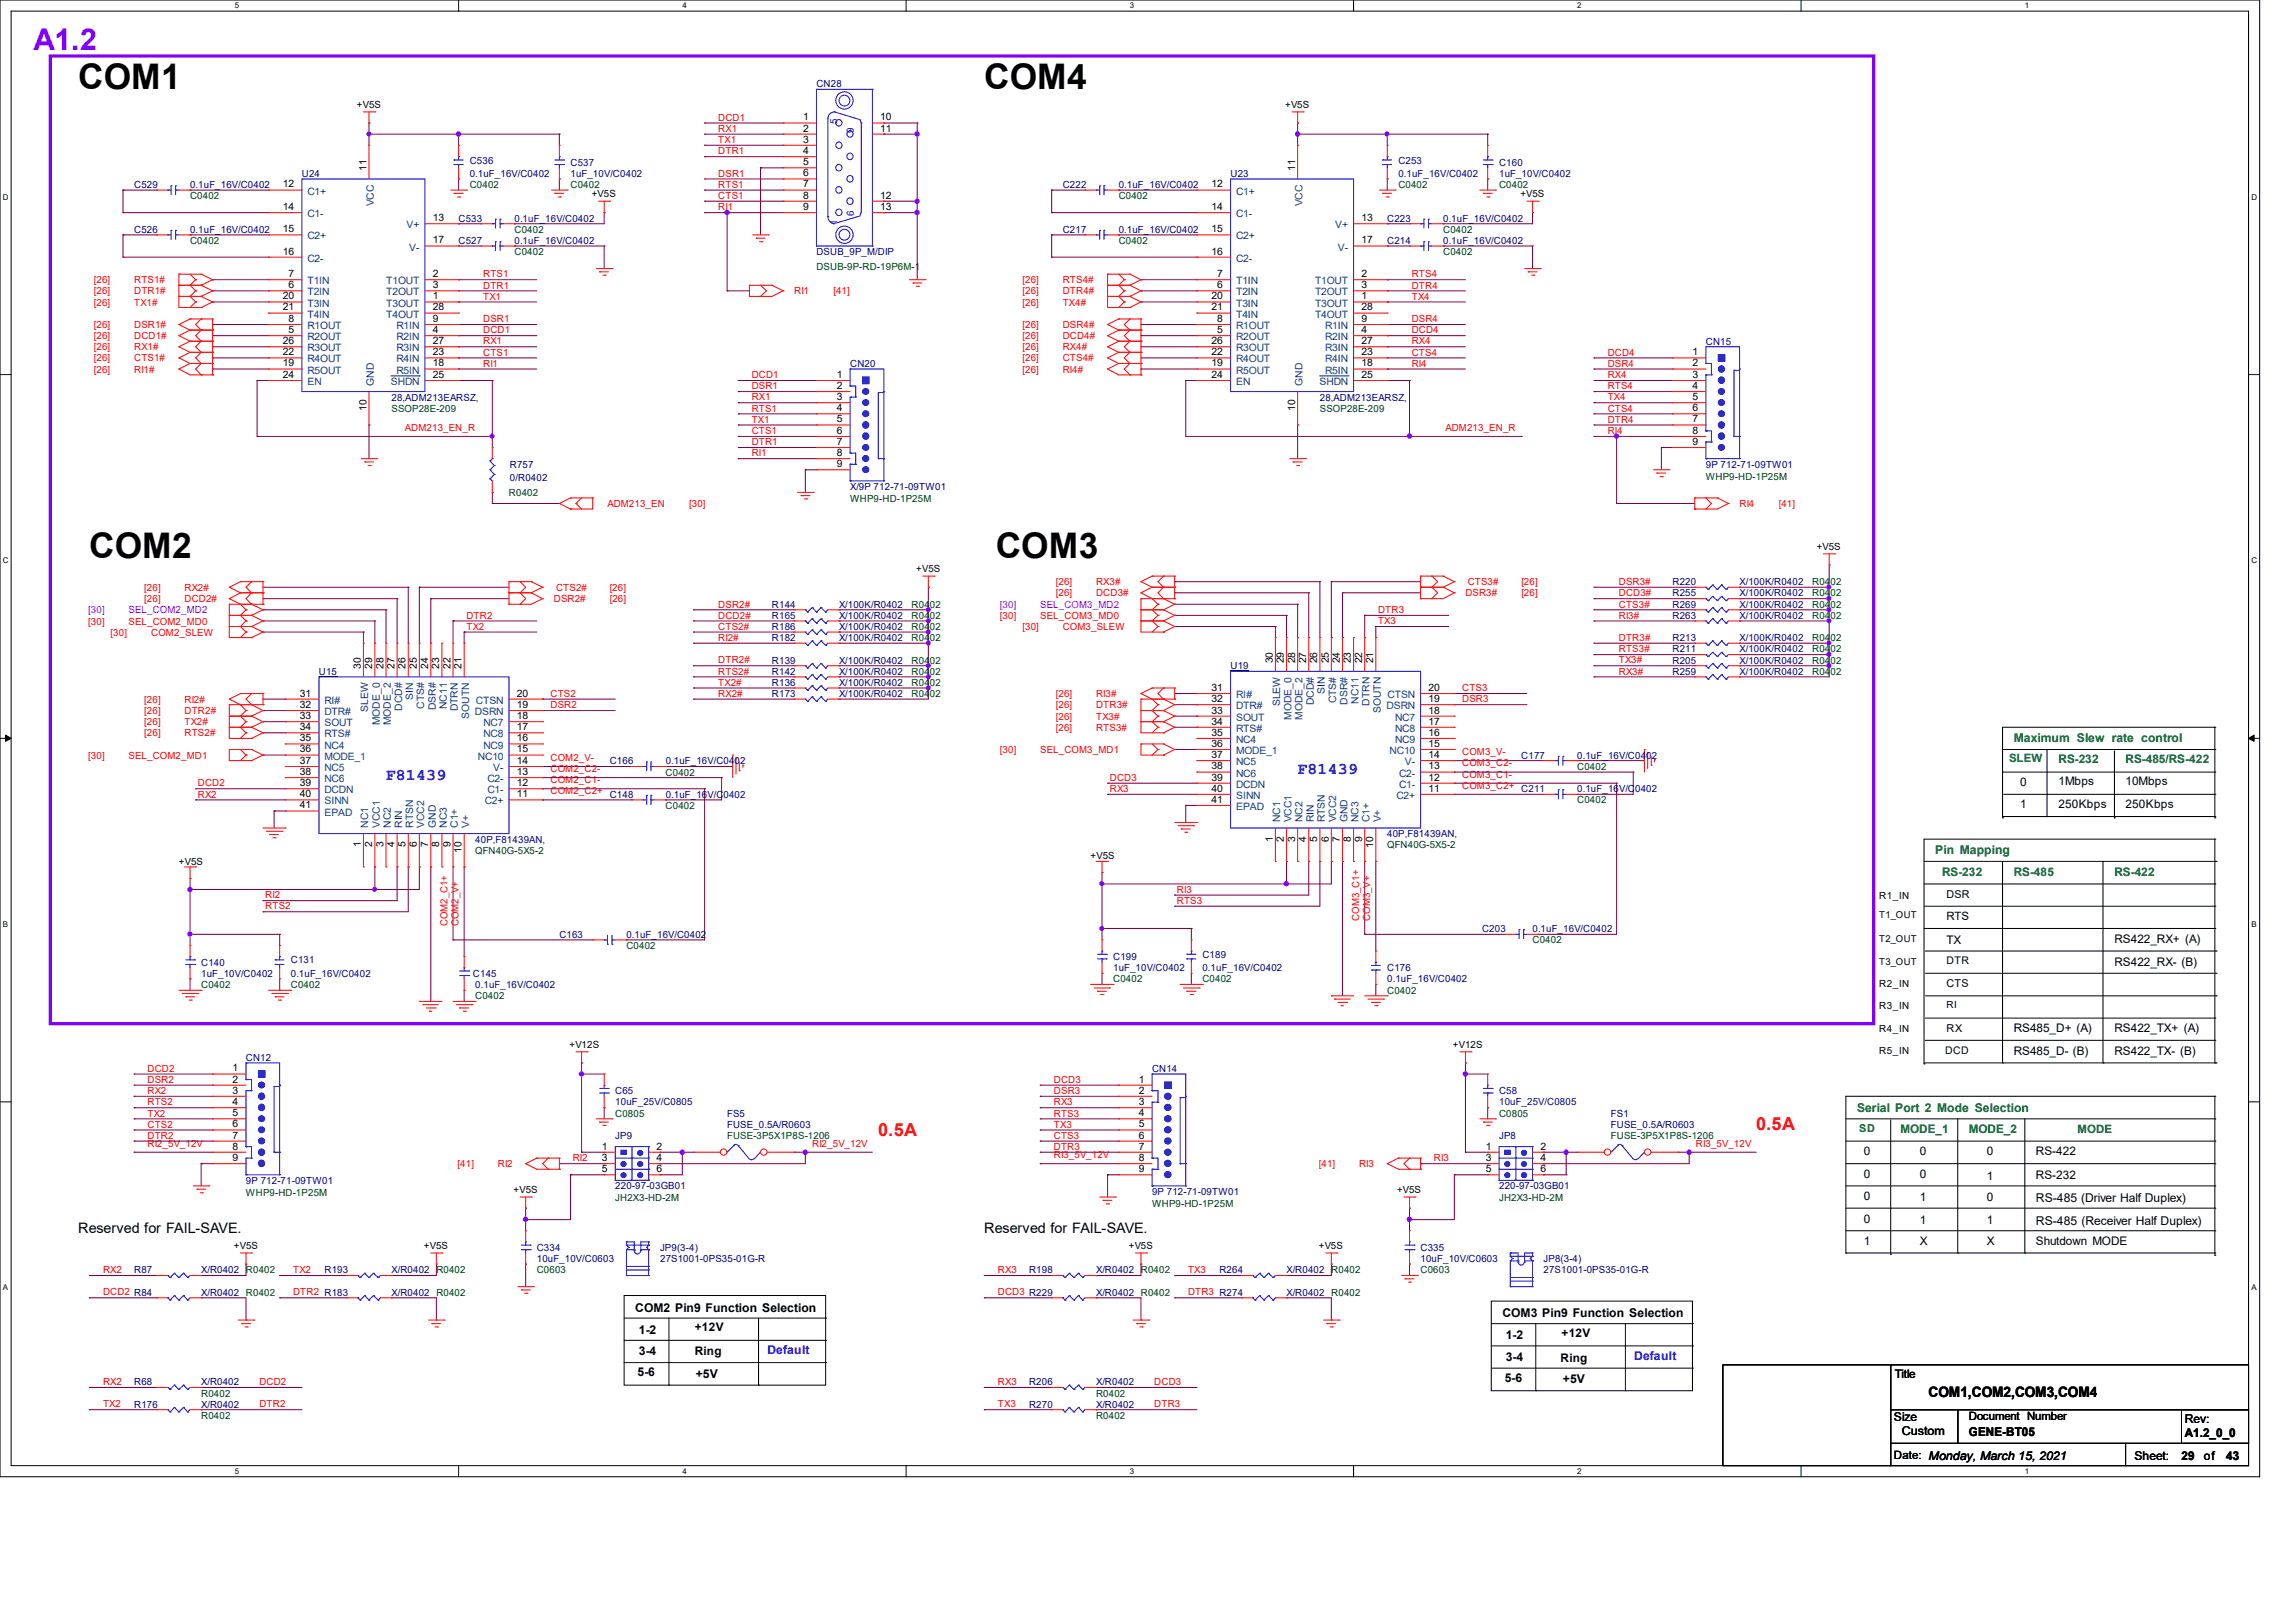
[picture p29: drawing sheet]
<svg xmlns="http://www.w3.org/2000/svg" width="297mm" height="210mm" viewBox="0 0 297 210" stroke-linecap="round" stroke-linejoin="round" font-family="sans-serif">
<defs><g id="words">
<g font-size="4.6">
<text x="10.1" y="11.5">COM1</text>
<text x="127.4" y="11.5">COM4</text>
<text x="11.6" y="72.3">COM2</text>
<text x="128.9" y="72.3">COM3</text>
</g>
<text font-size="3.9" fill="#8000ff" x="4.3" y="6.5">A1.2</text>
<g font-size="2.3" fill="#f00">
<text x="113.7" y="146.9">0.5A</text>
<text x="227.3" y="146.2">0.5A</text>
</g>
<g font-size="2.1" fill="#00f">
<text x="50" y="100.9">F81439</text>
<text x="167.9" y="100.2">F81439</text>
</g>
<g font-size="1.9">
<text x="10.1" y="159.5">Reserved for FAIL-SAVE.</text>
<text x="127.4" y="159.5">Reserved for FAIL-SAVE.</text>
<text x="249.6" y="180.8">COM1,COM2,COM3,COM4</text>
</g>
<g font-size="1.6" fill="#008000">
<text x="260.6" y="96">Maximum Slew rate control</text>
<text x="250.4" y="110.5">Pin Mapping</text>
<text x="240.3" y="143.9">Serial Port 2 Mode Selection</text>
</g>
<g font-size="1.6">
<text x="263.5" y="155.5">RS-485 (Driver Half Duplex)</text>
<text x="263.5" y="158.5">RS-485 (Receiver Half Duplex)</text>
<text x="82.2" y="169.7">COM2 Pin9 Function Selection</text>
<text x="82.7" y="172.6">1-2</text>
<text x="194.4" y="170.4">COM3 Pin9 Function Selection</text>
<text x="194.9" y="173.3">1-2</text>
<text x="82.5" y="178.1">5-6</text>
<text x="82.7" y="175.3">3-4</text>
<text x="90" y="178.3">+5V</text>
<text x="194.7" y="178.8">5-6</text>
<text x="194.9" y="176.1">3-4</text>
<text x="202.3" y="179">+5V</text>
<text x="245.1" y="183.9">Size</text>
<text x="246.1" y="185.7">Custom</text>
<text x="254.8" y="185.8">GENE-BT05</text>
<text x="282.7" y="184.1">Rev:</text>
<text x="282.7" y="185.9">A1.2_0_0</text>
<text x="276.2" y="188.9">Sheet:</text>
<text x="282.3" y="189">29</text>
<text x="285.2" y="188.9">of</text>
<text x="288.1" y="189">43</text>
</g>
<g font-size="1.6" fill="#00f">
<text x="99.3" y="175.2">Default</text>
<text x="211.5" y="175.9">Default</text>
</g>
<g font-size="1.5" fill="#008000">
<text x="260" y="98.6">SLEW</text>
<text x="266.4" y="98.7">RS-232</text>
<text x="275.1" y="98.7">RS-485/RS-422</text>
<text x="251.3" y="113.3">RS-232</text>
<text x="260.6" y="113.3">RS-485</text>
<text x="273.6" y="113.3">RS-422</text>
<text x="246" y="146.6">MODE_1</text>
<text x="254.8" y="146.6">MODE_2</text>
<text x="268.9" y="146.6">MODE</text>
</g>
<g font-size="1.5">
<text x="261.5" y="101.7">0</text>
<text x="266.4" y="101.6">1Mbps</text>
<text x="275.1" y="101.6">10Mbps</text>
<text x="261.5" y="104.6">1</text>
<text x="266.4" y="104.6">250Kbps</text>
<text x="275.1" y="104.6">250Kbps</text>
<text x="251.9" y="119">RTS</text>
<text x="251.9" y="122.1">TX</text>
<text x="273.6" y="125">RS422_RX- (B)</text>
<text x="273.6" y="122">RS422_RX+ (A)</text>
<text x="260.6" y="136.5">RS485_D- (B)</text>
<text x="260.6" y="133.6">RS485_D+ (A)</text>
<text x="273.6" y="136.5">RS422_TX- (B)</text>
<text x="273.6" y="133.6">RS422_TX+ (A)</text>
<text x="241.2" y="149.5">0</text>
<text x="248.5" y="149.5">0</text>
<text x="257.1" y="149.5">0</text>
<text x="263.5" y="149.5">RS-422</text>
<text x="241.2" y="152.4">0</text>
<text x="241.2" y="155.3">0</text>
<text x="248.5" y="152.4">0</text>
<text x="248.5" y="155.4">1</text>
<text x="257.1" y="155.4">0</text>
<text x="257.1" y="152.7">1</text>
<text x="263.5" y="152.5">RS-232</text>
<text x="241.2" y="158.2">0</text>
<text x="241.2" y="161.1">1</text>
<text x="248.5" y="158.3">1</text>
<text x="248.5" y="161.1">X</text>
<text x="257.1" y="161.1">X</text>
<text x="257.1" y="158.3">1</text>
<text x="263.5" y="161.1">Shutdown MODE</text>
<text x="89.9" y="172.3">+12V</text>
<text x="202.1" y="173">+12V</text>
<text x="89.9" y="175.3">Ring</text>
<text x="202" y="176.2">Ring</text>
<text x="245.2" y="178.3">Title</text>
<text x="254.8" y="183.8">Document Number</text>
<text x="245.1" y="188.8">Date: Monday, March 15, 2021</text>
</g>
<g font-size="1.4">
<text x="251.9" y="116.2">DSR</text>
<text x="251.9" y="124.7">DTR</text>
<text x="251.9" y="127.7">CTS</text>
<text x="251.8" y="136.4">DCD</text>
<text x="251.9" y="133.5">RX</text>
</g>
<text font-size="1.4" fill="#008000" x="240.6" y="146.5">SD</text>
<g font-size="1.3" fill="#000080">
<text x="105.7" y="11.3">CN28</text>
<text x="39.1" y="22.9">U24</text>
<text x="60.8" y="21.2">C536</text>
<text x="60.8" y="22.9">0.1uF_16V/C0402</text>
<text x="73.8" y="21.5">C537</text>
<text x="73.8" y="22.9">1uF_10V/C0402</text>
<text x="159.3" y="22.9">U23</text>
<text x="181" y="21.2">C253</text>
<text x="181" y="22.9">0.1uF_16V/C0402</text>
<text x="194" y="21.5">C160</text>
<text x="194" y="22.9">1uF_10V/C0402</text>
<text x="17.4" y="24.3">C529</text>
<text x="24.6" y="24.3">0.1uF_16V/C0402</text>
<text x="59.3" y="28.7">C533</text>
<text x="66.6" y="28.7">0.1uF_16V/C0402</text>
<text x="137.5" y="24.3">C222</text>
<text x="144.8" y="24.3">0.1uF_16V/C0402</text>
<text x="179.5" y="28.7">C223</text>
<text x="186.8" y="28.7">0.1uF_16V/C0402</text>
<text x="17.4" y="30.1">C526</text>
<text x="24.6" y="30.1">0.1uF_16V/C0402</text>
<text x="59.3" y="31.6">C527</text>
<text x="66.6" y="31.6">0.1uF_16V/C0402</text>
<text x="105.7" y="33">DSUB_9P_M/DIP</text>
<text x="137.5" y="30.1">C217</text>
<text x="144.8" y="30.1">0.1uF_16V/C0402</text>
<text x="179.5" y="31.6">C214</text>
<text x="186.8" y="31.6">0.1uF_16V/C0402</text>
<text x="110" y="47.5">CN20</text>
<text x="220.8" y="44.6">CN15</text>
<text x="50.7" y="51.9">28,ADM213EARSZ,</text>
<text x="170.8" y="51.9">28,ADM213EARSZ,</text>
<text x="66" y="60.5">R757</text>
<text x="66" y="62.3">0/R0402</text>
<text x="110" y="63.4">X/9P 712-71-09TW01</text>
<text x="220.8" y="60.5">9P 712-71-09TW01</text>
<text x="216.4" y="75.7">R220</text>
<text x="216.4" y="77.2">R255</text>
<text x="225.1" y="75.7">X/100K/R0402</text>
<text x="225.1" y="77.2">X/100K/R0402</text>
<text x="99.9" y="83">R182</text>
<text x="99.9" y="80.1">R165</text>
<text x="99.9" y="78.7">R144</text>
<text x="99.9" y="81.5">R186</text>
<text x="108.6" y="83">X/100K/R0402</text>
<text x="108.6" y="80.1">X/100K/R0402</text>
<text x="108.6" y="78.7">X/100K/R0402</text>
<text x="108.6" y="81.5">X/100K/R0402</text>
<text x="216.4" y="78.7">R269</text>
<text x="216.4" y="83">R213</text>
<text x="216.4" y="80.1">R263</text>
<text x="225.1" y="78.7">X/100K/R0402</text>
<text x="225.1" y="83">X/100K/R0402</text>
<text x="225.1" y="80.1">X/100K/R0402</text>
<text x="41.3" y="87.3">U15</text>
<text x="99.9" y="87.3">R142</text>
<text x="99.9" y="85.9">R139</text>
<text x="99.9" y="88.8">R136</text>
<text x="108.6" y="87.3">X/100K/R0402</text>
<text x="108.6" y="85.9">X/100K/R0402</text>
<text x="108.6" y="88.8">X/100K/R0402</text>
<text x="159.3" y="86.6">U19</text>
<text x="216.4" y="84.4">R211</text>
<text x="216.4" y="87.3">R259</text>
<text x="216.4" y="85.9">R205</text>
<text x="225.1" y="84.4">X/100K/R0402</text>
<text x="225.1" y="87.3">X/100K/R0402</text>
<text x="225.1" y="85.9">X/100K/R0402</text>
<text x="99.9" y="90.2">R173</text>
<text x="108.6" y="90.2">X/100K/R0402</text>
<text x="78.9" y="98.9">C166</text>
<text x="86.2" y="98.9">0.1uF_16V/C0402</text>
<text x="196.9" y="98.2">C177</text>
<text x="204.1" y="98.2">0.1uF_16V/C0402</text>
<text x="78.9" y="103.2">C148</text>
<text x="86.2" y="103.2">0.1uF_16V/C0402</text>
<text x="196.9" y="102.5">C211</text>
<text x="204.1" y="102.5">0.1uF_16V/C0402</text>
<text x="61.5" y="109">40P,F81439AN,</text>
<text x="179.5" y="108.3">40P,F81439AN,</text>
<text x="26" y="125">C140</text>
<text x="37.6" y="124.7">C131</text>
<text x="72.4" y="121.3">C163</text>
<text x="81.1" y="121.3">0.1uF_16V/C0402</text>
<text x="144.1" y="124.2">C199</text>
<text x="144.1" y="125.7">1uF_10V/C0402</text>
<text x="155.6" y="123.9">C189</text>
<text x="155.6" y="125.7">0.1uF_16V/C0402</text>
<text x="179.5" y="125.7">C176</text>
<text x="191.8" y="120.6">C203</text>
<text x="198.3" y="120.6">0.1uF_16V/C0402</text>
<text x="26" y="126.4">1uF_10V/C0402</text>
<text x="37.6" y="126.4">0.1uF_16V/C0402</text>
<text x="61.2" y="126.4">C145</text>
<text x="61.5" y="127.8">0.1uF_16V/C0402</text>
<text x="179.5" y="127.1">0.1uF_16V/C0402</text>
<text x="31.8" y="137.3">CN12</text>
<text x="79.6" y="141.6">C65</text>
<text x="79.6" y="143">10uF_25V/C0805</text>
<text x="149.1" y="138.7">CN14</text>
<text x="194" y="141.6">C58</text>
<text x="194" y="143">10uF_25V/C0805</text>
<text x="79.6" y="147.4">JP9</text>
<text x="94.1" y="144.5">FS5</text>
<text x="94.1" y="146">FUSE_0.5A/R0603</text>
<text x="194" y="147.4">JP8</text>
<text x="208.5" y="144.5">FS1</text>
<text x="208.5" y="146">FUSE_0.5A/R0603</text>
<text x="31.8" y="153.2">9P 712-71-09TW01</text>
<text x="79.6" y="153.9">220-97-03GB01</text>
<text x="149.1" y="154.6">9P 712-71-09TW01</text>
<text x="194" y="153.9">220-97-03GB01</text>
<text x="69.5" y="161.9">C334</text>
<text x="85.4" y="161.9">JP9(3-4)</text>
<text x="183.8" y="161.9">C335</text>
<text x="17.4" y="164.8">R87</text>
<text x="26" y="164.8">X/R0402 R0402</text>
<text x="26" y="167.7">X/R0402 R0402</text>
<text x="42" y="164.8">R193</text>
<text x="50.7" y="167.7">X/R0402 R0402</text>
<text x="50.7" y="164.8">X/R0402 R0402</text>
<text x="69.5" y="163.3">10uF_10V/C0603</text>
<text x="85.4" y="163.3">27S1001-0PS35-01G-R</text>
<text x="133.2" y="164.8">R198</text>
<text x="141.9" y="164.8">X/R0402 R0402</text>
<text x="141.9" y="167.7">X/R0402 R0402</text>
<text x="157.8" y="164.8">R264</text>
<text x="166.5" y="167.7">X/R0402 R0402</text>
<text x="166.5" y="164.8">X/R0402 R0402</text>
<text x="183.8" y="163.3">10uF_10V/C0603</text>
<text x="199.8" y="163.3">JP8(3-4)</text>
<text x="199.8" y="164.8">27S1001-0PS35-01G-R</text>
<text x="17.4" y="179.2">R68</text>
<text x="26" y="179.2">X/R0402</text>
<text x="133.2" y="179.2">R206</text>
<text x="141.9" y="179.2">X/R0402</text>
<text x="17.4" y="182.2">R176</text>
<text x="26" y="182.2">X/R0402</text>
<text x="133.2" y="182.2">R270</text>
<text x="141.9" y="182.2">X/R0402</text>
</g>
<g font-size="1.3">
<text x="46.2" y="13.9">+V5S</text>
<text x="103.9" y="17">2</text>
<text x="103.9" y="15.6">1</text>
<text x="113.9" y="15.6">10</text>
<text x="113.9" y="17">11</text>
<text x="166.3" y="13.9">+V5S</text>
<text x="47.4" y="22.1" transform="rotate(-90 47.4 22.1)">11</text>
<text x="103.9" y="21.4">5</text>
<text x="103.9" y="19.9">4</text>
<text x="103.9" y="18.5">3</text>
<text x="103.9" y="22.8">6</text>
<text x="167.6" y="22.1" transform="rotate(-90 167.6 22.1)">11</text>
<text x="36.6" y="24.3">12</text>
<text x="36.6" y="27.2">14</text>
<text x="56" y="28.6">13</text>
<text x="76.6" y="25.5">+V5S</text>
<text x="103.9" y="25.7">8</text>
<text x="103.9" y="24.3">7</text>
<text x="103.9" y="27.2">9</text>
<text x="113.9" y="25.7">12</text>
<text x="113.9" y="27.2">13</text>
<text x="156.8" y="24.3">12</text>
<text x="156.8" y="27.2">14</text>
<text x="176.2" y="28.6">13</text>
<text x="196.8" y="25.5">+V5S</text>
<text x="36.6" y="30.1">15</text>
<text x="36.6" y="32.9">16</text>
<text x="37.3" y="35.9">7</text>
<text x="56" y="35.9">2</text>
<text x="56" y="31.5">17</text>
<text x="156.8" y="30.1">15</text>
<text x="156.8" y="32.9">16</text>
<text x="157.5" y="35.9">7</text>
<text x="176.2" y="35.9">2</text>
<text x="176.2" y="31.5">17</text>
<text x="36.6" y="38.7">20</text>
<text x="36.6" y="40.2">21</text>
<text x="37.3" y="37.3">6</text>
<text x="37.3" y="41.7">8</text>
<text x="56" y="41.7">9</text>
<text x="56" y="40.2">28</text>
<text x="56" y="38.7">1</text>
<text x="56" y="37.3">3</text>
<text x="156.8" y="38.7">20</text>
<text x="156.8" y="40.2">21</text>
<text x="157.5" y="37.3">6</text>
<text x="157.5" y="41.7">8</text>
<text x="176.2" y="41.7">9</text>
<text x="176.2" y="40.2">28</text>
<text x="176.2" y="38.7">1</text>
<text x="176.2" y="37.3">3</text>
<text x="36.6" y="44.5">26</text>
<text x="36.6" y="46">22</text>
<text x="36.6" y="47.4">19</text>
<text x="37.3" y="43.1">5</text>
<text x="56" y="47.4">18</text>
<text x="56" y="46">23</text>
<text x="56" y="44.5">27</text>
<text x="56" y="43.1">4</text>
<text x="156.8" y="44.5">26</text>
<text x="156.8" y="46">22</text>
<text x="156.8" y="47.4">19</text>
<text x="157.5" y="43.1">5</text>
<text x="176.2" y="47.4">18</text>
<text x="176.2" y="46">23</text>
<text x="176.2" y="44.5">27</text>
<text x="176.2" y="43.1">4</text>
<text x="219" y="46">1</text>
<text x="219" y="47.4">2</text>
<text x="36.6" y="48.9">24</text>
<text x="47.4" y="53.2" transform="rotate(-90 47.4 53.2)">10</text>
<text x="56" y="48.9">25</text>
<text x="108.3" y="48.9">1</text>
<text x="108.3" y="50.3">2</text>
<text x="108.3" y="51.8">3</text>
<text x="108.3" y="53.2">4</text>
<text x="156.8" y="48.9">24</text>
<text x="167.6" y="53.2" transform="rotate(-90 167.6 53.2)">10</text>
<text x="176.2" y="48.9">25</text>
<text x="219" y="48.9">3</text>
<text x="219" y="50.3">4</text>
<text x="219" y="51.8">5</text>
<text x="219" y="53.2">6</text>
<text x="108.3" y="54.7">5</text>
<text x="108.3" y="56.1">6</text>
<text x="108.3" y="57.6">7</text>
<text x="108.3" y="59">8</text>
<text x="219" y="54.7">7</text>
<text x="219" y="56.1">8</text>
<text x="219" y="57.6">9</text>
<text x="108.3" y="60.5">9</text>
<text x="235.1" y="71.1">+V5S</text>
<text x="118.6" y="74">+V5S</text>
<text x="46.7" y="86.6" transform="rotate(-90 46.7 86.6)">30</text>
<text x="48.2" y="86.6" transform="rotate(-90 48.2 86.6)">29</text>
<text x="49.6" y="86.6" transform="rotate(-90 49.6 86.6)">28</text>
<text x="51.1" y="86.6" transform="rotate(-90 51.1 86.6)">27</text>
<text x="52.5" y="86.6" transform="rotate(-90 52.5 86.6)">26</text>
<text x="53.9" y="86.6" transform="rotate(-90 53.9 86.6)">25</text>
<text x="55.4" y="86.6" transform="rotate(-90 55.4 86.6)">24</text>
<text x="56.9" y="86.6" transform="rotate(-90 56.9 86.6)">23</text>
<text x="58.3" y="86.6" transform="rotate(-90 58.3 86.6)">22</text>
<text x="59.7" y="86.6" transform="rotate(-90 59.7 86.6)">21</text>
<text x="156.8" y="89.4">31</text>
<text x="164.7" y="85.9" transform="rotate(-90 164.7 85.9)">30</text>
<text x="166.2" y="85.9" transform="rotate(-90 166.2 85.9)">29</text>
<text x="167.6" y="85.9" transform="rotate(-90 167.6 85.9)">28</text>
<text x="169" y="85.9" transform="rotate(-90 169 85.9)">27</text>
<text x="170.5" y="85.9" transform="rotate(-90 170.5 85.9)">26</text>
<text x="172" y="85.9" transform="rotate(-90 172 85.9)">25</text>
<text x="173.4" y="85.9" transform="rotate(-90 173.4 85.9)">24</text>
<text x="174.8" y="85.9" transform="rotate(-90 174.8 85.9)">23</text>
<text x="176.3" y="85.9" transform="rotate(-90 176.3 85.9)">22</text>
<text x="177.7" y="85.9" transform="rotate(-90 177.7 85.9)">21</text>
<text x="184.9" y="89.4">20</text>
<text x="38.8" y="90.1">31</text>
<text x="38.8" y="91.6">32</text>
<text x="38.8" y="93.1">33</text>
<text x="38.8" y="94.5">34</text>
<text x="38.8" y="95.9">35</text>
<text x="66.9" y="90.1">20</text>
<text x="66.9" y="91.6">19</text>
<text x="66.9" y="93.1">18</text>
<text x="66.9" y="94.5">17</text>
<text x="66.9" y="95.9">16</text>
<text x="156.8" y="90.8">32</text>
<text x="156.8" y="92.3">33</text>
<text x="156.8" y="93.8">34</text>
<text x="156.8" y="95.2">35</text>
<text x="184.9" y="90.8">19</text>
<text x="184.9" y="92.3">18</text>
<text x="184.9" y="93.8">17</text>
<text x="184.9" y="95.2">16</text>
<text x="38.8" y="97.4">36</text>
<text x="38.8" y="98.9">37</text>
<text x="38.8" y="100.3">38</text>
<text x="38.8" y="101.7">39</text>
<text x="66.9" y="101.7">12</text>
<text x="66.9" y="100.3">13</text>
<text x="66.9" y="98.9">14</text>
<text x="66.9" y="97.4">15</text>
<text x="156.8" y="96.6">36</text>
<text x="156.8" y="98.1">37</text>
<text x="156.8" y="99.6">38</text>
<text x="156.8" y="101">39</text>
<text x="184.9" y="101">12</text>
<text x="184.9" y="99.6">13</text>
<text x="184.9" y="98.1">14</text>
<text x="184.9" y="96.6">15</text>
<text x="38.8" y="103.2">40</text>
<text x="38.8" y="104.6">41</text>
<text x="66.9" y="103.2">11</text>
<text x="156.8" y="102.4">40</text>
<text x="156.8" y="103.9">41</text>
<text x="184.9" y="102.4">11</text>
<text x="23.2" y="111.9">+V5S</text>
<text x="46.7" y="109.6" transform="rotate(-90 46.7 109.6)">1</text>
<text x="48.2" y="109.6" transform="rotate(-90 48.2 109.6)">2</text>
<text x="49.6" y="109.6" transform="rotate(-90 49.6 109.6)">3</text>
<text x="51.1" y="109.6" transform="rotate(-90 51.1 109.6)">4</text>
<text x="52.5" y="109.6" transform="rotate(-90 52.5 109.6)">5</text>
<text x="53.9" y="109.6" transform="rotate(-90 53.9 109.6)">6</text>
<text x="55.4" y="109.6" transform="rotate(-90 55.4 109.6)">7</text>
<text x="56.9" y="109.6" transform="rotate(-90 56.9 109.6)">8</text>
<text x="58.3" y="109.6" transform="rotate(-90 58.3 109.6)">9</text>
<text x="59.7" y="110.4" transform="rotate(-90 59.7 110.4)">10</text>
<text x="141.1" y="111.2">+V5S</text>
<text x="164.7" y="108.9" transform="rotate(-90 164.7 108.9)">1</text>
<text x="166.2" y="108.9" transform="rotate(-90 166.2 108.9)">2</text>
<text x="167.6" y="108.9" transform="rotate(-90 167.6 108.9)">3</text>
<text x="169" y="108.9" transform="rotate(-90 169 108.9)">4</text>
<text x="170.5" y="108.9" transform="rotate(-90 170.5 108.9)">5</text>
<text x="172" y="108.9" transform="rotate(-90 172 108.9)">6</text>
<text x="173.4" y="108.9" transform="rotate(-90 173.4 108.9)">7</text>
<text x="174.8" y="108.9" transform="rotate(-90 174.8 108.9)">8</text>
<text x="176.3" y="108.9" transform="rotate(-90 176.3 108.9)">9</text>
<text x="177.7" y="109.7" transform="rotate(-90 177.7 109.7)">10</text>
<text x="243.2" y="116.3">R1_IN</text>
<text x="243.2" y="127.7">R2_IN</text>
<text x="243.2" y="130.6">R3_IN</text>
<text x="251.9" y="130.5">RI</text>
<text x="73.7" y="135.5">+V12S</text>
<text x="188" y="135.5">+V12S</text>
<text x="243.2" y="133.5">R4_IN</text>
<text x="243.2" y="136.4">R5_IN</text>
<text x="30.1" y="138.6">1</text>
<text x="30.1" y="140.1">2</text>
<text x="30.1" y="141.5">3</text>
<text x="30.1" y="143">4</text>
<text x="147.4" y="140.1">1</text>
<text x="147.4" y="141.5">2</text>
<text x="147.4" y="143">3</text>
<text x="30.1" y="144.4">5</text>
<text x="30.1" y="145.9">6</text>
<text x="30.1" y="147.3">7</text>
<text x="30.1" y="148.8">8</text>
<text x="77.9" y="148.8">1</text>
<text x="85" y="148.8">2</text>
<text x="147.4" y="144.4">4</text>
<text x="147.4" y="145.9">5</text>
<text x="147.4" y="147.3">6</text>
<text x="147.4" y="148.8">7</text>
<text x="192.3" y="148.8">1</text>
<text x="199.4" y="148.8">2</text>
<text x="30.1" y="150.2">9</text>
<text x="66.5" y="154.3">+V5S</text>
<text x="77.9" y="150.2">3</text>
<text x="77.9" y="151.7">5</text>
<text x="85" y="150.2">4</text>
<text x="85" y="151.7">6</text>
<text x="147.4" y="150.2">8</text>
<text x="147.4" y="151.7">9</text>
<text x="180.8" y="154.3">+V5S</text>
<text x="192.3" y="150.2">3</text>
<text x="192.3" y="151.7">5</text>
<text x="199.4" y="150.2">4</text>
<text x="199.4" y="151.7">6</text>
<text x="30.3" y="161.6">+V5S</text>
<text x="54.9" y="161.6">+V5S</text>
<text x="146.1" y="161.6">+V5S</text>
<text x="170.7" y="161.6">+V5S</text>
</g>
<g font-size="1.3" fill="#f00">
<text x="93" y="15.6">DCD1</text>
<text x="93" y="17.1">RX1</text>
<text x="93" y="18.5">TX1</text>
<text x="93" y="20">DTR1</text>
<text x="93" y="22.9">DSR1</text>
<text x="93" y="24.3">RTS1</text>
<text x="93" y="25.7">CTS1</text>
<text x="93" y="27.2">RI1</text>
<text x="62.5" y="35.9">RTS1</text>
<text x="182.7" y="35.9">RTS4</text>
<text x="12.1" y="36.7">[26]</text>
<text x="12.1" y="39.5">[26]</text>
<text x="12.1" y="38.1">[26]</text>
<text x="17.4" y="36.7">RTS1#</text>
<text x="17.4" y="39.5">TX1#</text>
<text x="17.4" y="38.1">DTR1#</text>
<text x="62.5" y="37.3">DTR1</text>
<text x="62.5" y="38.8">TX1</text>
<text x="62.5" y="41.7">DSR1</text>
<text x="102.8" y="38.1">RI1</text>
<text x="107.9" y="38.1">[41]</text>
<text x="132.3" y="39.5">[26]</text>
<text x="132.3" y="36.7">[26]</text>
<text x="132.3" y="38.1">[26]</text>
<text x="137.5" y="39.5">TX4#</text>
<text x="137.5" y="36.7">RTS4#</text>
<text x="137.5" y="38.1">DTR4#</text>
<text x="182.7" y="41.7">DSR4</text>
<text x="182.7" y="38.8">TX4</text>
<text x="182.7" y="37.3">DTR4</text>
<text x="12.1" y="42.5">[26]</text>
<text x="12.1" y="43.9">[26]</text>
<text x="12.1" y="45.3">[26]</text>
<text x="12.1" y="46.8">[26]</text>
<text x="17.4" y="42.5">DSR1#</text>
<text x="17.4" y="43.9">DCD1#</text>
<text x="17.4" y="45.3">RX1#</text>
<text x="17.4" y="46.8">CTS1#</text>
<text x="62.5" y="44.6">RX1</text>
<text x="62.5" y="43.1">DCD1</text>
<text x="62.5" y="46">CTS1</text>
<text x="62.5" y="47.5">RI1</text>
<text x="132.3" y="45.3">[26]</text>
<text x="132.3" y="42.5">[26]</text>
<text x="132.3" y="43.9">[26]</text>
<text x="132.3" y="46.8">[26]</text>
<text x="137.5" y="45.3">RX4#</text>
<text x="137.5" y="42.5">DSR4#</text>
<text x="137.5" y="43.9">DCD4#</text>
<text x="137.5" y="46.8">CTS4#</text>
<text x="182.7" y="47.5">RI4</text>
<text x="182.7" y="46">CTS4</text>
<text x="182.7" y="43.1">DCD4</text>
<text x="182.7" y="44.6">RX4</text>
<text x="208.1" y="46">DCD4</text>
<text x="208.1" y="47.5">DSR4</text>
<text x="12.1" y="48.2">[26]</text>
<text x="17.4" y="48.2">RI1#</text>
<text x="97.3" y="48.9">DCD1</text>
<text x="97.3" y="51.8">RX1</text>
<text x="97.3" y="50.4">DSR1</text>
<text x="97.3" y="53.3">RTS1</text>
<text x="132.3" y="48.2">[26]</text>
<text x="137.5" y="48.2">RI4#</text>
<text x="208.1" y="48.9">RX4</text>
<text x="208.1" y="50.4">RTS4</text>
<text x="208.1" y="51.8">TX4</text>
<text x="208.1" y="53.3">CTS4</text>
<text x="52.4" y="55.8">ADM213_EN_R</text>
<text x="97.3" y="54.7">TX1</text>
<text x="97.3" y="56.2">CTS1</text>
<text x="97.3" y="57.6">DTR1</text>
<text x="97.3" y="59.1">RI1</text>
<text x="187.1" y="55.8">ADM213_EN_R</text>
<text x="208.1" y="54.7">DTR4</text>
<text x="208.1" y="56.2">RI4</text>
<text x="78.6" y="65.6">ADM213_EN</text>
<text x="89.2" y="65.6">[30]</text>
<text x="225.1" y="65.6">RI4</text>
<text x="230.2" y="65.6">[41]</text>
<text x="18.7" y="77.9">[26]</text>
<text x="18.7" y="76.5">[26]</text>
<text x="23.9" y="77.9">DCD2#</text>
<text x="23.9" y="76.5">RX2#</text>
<text x="71.7" y="77.9">DSR2#</text>
<text x="72" y="76.5">CTS2#</text>
<text x="78.9" y="76.5">[26]</text>
<text x="78.9" y="77.9">[26]</text>
<text x="136.6" y="77.2">[26]</text>
<text x="136.6" y="75.7">[26]</text>
<text x="141.9" y="77.2">DCD3#</text>
<text x="141.9" y="75.7">RX3#</text>
<text x="189.6" y="77.2">DSR3#</text>
<text x="189.9" y="75.7">CTS3#</text>
<text x="196.9" y="75.7">[26]</text>
<text x="196.9" y="77.2">[26]</text>
<text x="209.5" y="77.2">DCD3#</text>
<text x="209.5" y="75.7">DSR3#</text>
<text x="11.4" y="80.8">[30]</text>
<text x="14.3" y="82.3">[30]</text>
<text x="16.6" y="80.8">SEL_COM2_MD0</text>
<text x="19.6" y="82.3">COM2_SLEW</text>
<text x="60.4" y="81.5">TX2</text>
<text x="60.4" y="80">DTR2</text>
<text x="93" y="80">DCD2#</text>
<text x="93" y="81.5">CTS2#</text>
<text x="93" y="82.9">RI2#</text>
<text x="93" y="78.6">DSR2#</text>
<text x="129.4" y="80.1">[30]</text>
<text x="132.3" y="81.5">[30]</text>
<text x="134.6" y="80.1">SEL_COM3_MD0</text>
<text x="137.5" y="81.5">COM3_SLEW</text>
<text x="178.3" y="80.8">TX3</text>
<text x="178.3" y="79.3">DTR3</text>
<text x="209.5" y="82.9">DTR3#</text>
<text x="209.5" y="78.6">CTS3#</text>
<text x="209.5" y="80">RI3#</text>
<text x="93" y="85.8">DTR2#</text>
<text x="93" y="88.7">TX2#</text>
<text x="93" y="87.3">RTS2#</text>
<text x="189.2" y="89.4">CTS3</text>
<text x="209.5" y="85.8">TX3#</text>
<text x="209.5" y="87.3">RX3#</text>
<text x="209.5" y="84.4">RTS3#</text>
<text x="18.7" y="93.8">[26]</text>
<text x="18.7" y="92.4">[26]</text>
<text x="18.7" y="90.9">[26]</text>
<text x="18.7" y="95.3">[26]</text>
<text x="23.9" y="93.8">TX2#</text>
<text x="23.9" y="92.4">DTR2#</text>
<text x="23.9" y="90.9">RI2#</text>
<text x="23.9" y="95.3">RTS2#</text>
<text x="71.2" y="90.2">CTS2</text>
<text x="71.2" y="91.6">DSR2</text>
<text x="93" y="90.2">RX2#</text>
<text x="136.6" y="93.1">[26]</text>
<text x="136.6" y="91.6">[26]</text>
<text x="136.6" y="90.2">[26]</text>
<text x="136.6" y="94.6">[26]</text>
<text x="141.9" y="93.1">TX3#</text>
<text x="141.9" y="91.6">DTR3#</text>
<text x="141.9" y="90.2">RI3#</text>
<text x="141.9" y="94.6">RTS3#</text>
<text x="189.2" y="90.9">DSR3</text>
<text x="11.4" y="98.2">[30]</text>
<text x="16.6" y="98.2">SEL_COM2_MD1</text>
<text x="25.6" y="101.8">DCD2</text>
<text x="71.2" y="98.5">COM2_V-</text>
<text x="71.2" y="101.3">COM2_C1-</text>
<text x="71.2" y="99.9">COM2_C2-</text>
<text x="129.4" y="97.4">[30]</text>
<text x="134.6" y="97.4">SEL_COM3_MD1</text>
<text x="143.6" y="101">DCD3</text>
<text x="189.2" y="97.7">COM3_V-</text>
<text x="189.2" y="100.6">COM3_C1-</text>
<text x="189.2" y="99.2">COM3_C2-</text>
<text x="25.6" y="103.2">RX2</text>
<text x="71.2" y="102.8">COM2_C2+</text>
<text x="143.6" y="102.5">RX3</text>
<text x="189.2" y="102.1">COM3_C2+</text>
<text x="34.3" y="116.2">RI2</text>
<text x="34.3" y="117.7">RTS2</text>
<text x="57.9" y="119.8" transform="rotate(-90 57.9 119.8)">COM2_C1+</text>
<text x="59.3" y="119.8" transform="rotate(-90 59.3 119.8)">COM2_V+</text>
<text x="152.3" y="115.5">RI3</text>
<text x="152.3" y="117">RTS3</text>
<text x="175.9" y="119.1" transform="rotate(-90 175.9 119.1)">COM3_C1+</text>
<text x="177.3" y="119.1" transform="rotate(-90 177.3 119.1)">COM3_V+</text>
<text x="19.1" y="138.7">DCD2</text>
<text x="19.1" y="140.1">DSR2</text>
<text x="19.1" y="141.6">RX2</text>
<text x="19.1" y="143">RTS2</text>
<text x="136.4" y="140.1">DCD3</text>
<text x="136.4" y="141.6">DSR3</text>
<text x="136.4" y="143">RX3</text>
<text x="19.1" y="144.5">TX2</text>
<text x="19.1" y="145.9">CTS2</text>
<text x="19.1" y="148.4">RI2_5V_12V</text>
<text x="19.1" y="147.4">DTR2</text>
<text x="105.1" y="148.4">RI2_5V_12V</text>
<text x="136.4" y="144.5">RTS3</text>
<text x="136.4" y="145.9">TX3</text>
<text x="136.4" y="147.4">CTS3</text>
<text x="136.4" y="148.8">DTR3</text>
<text x="136.4" y="149.9">RI3_5V_12V</text>
<text x="219.5" y="148.4">RI3_5V_12V</text>
<text x="59.2" y="151">[41]</text>
<text x="64.4" y="151">RI2</text>
<text x="74.1" y="150.3">RI2</text>
<text x="170.7" y="151">[41]</text>
<text x="175.9" y="151">RI3</text>
<text x="185.6" y="150.3">RI3</text>
<text x="13.3" y="164.8">RX2</text>
<text x="13.3" y="167.6">DCD2 R84</text>
<text x="37.9" y="164.8">TX2</text>
<text x="37.9" y="167.6">DTR2 R183</text>
<text x="129.2" y="164.8">RX3</text>
<text x="129.2" y="167.6">DCD3 R229</text>
<text x="153.7" y="167.6">DTR3 R274</text>
<text x="153.7" y="164.8">TX3</text>
<text x="13.3" y="179.2">RX2</text>
<text x="33.6" y="179.2">DCD2</text>
<text x="129.2" y="179.2">RX3</text>
<text x="149.4" y="179.2">DCD3</text>
<text x="13.3" y="182.1">TX2</text>
<text x="33.6" y="182.1">DTR2</text>
<text x="129.2" y="182.1">TX3</text>
<text x="149.4" y="182.1">DTR3</text>
</g>
<g font-size="1.3" fill="#00f">
<text x="108.3" y="16" transform="rotate(-90 108.3 16)">5</text>
<text x="110.5" y="17.2" transform="rotate(-90 110.5 17.2)">9</text>
<text x="108.3" y="29.1" transform="rotate(-90 108.3 29.1)">1</text>
<text x="110.5" y="27.9" transform="rotate(-90 110.5 27.9)">6</text>
</g>
<g font-size="1.3" fill="#004000">
<text x="24.6" y="25.8">C0402</text>
<text x="60.8" y="24.3">C0402</text>
<text x="73.8" y="24.3">C0402</text>
<text x="144.8" y="25.8">C0402</text>
<text x="181" y="24.3">C0402</text>
<text x="194" y="24.3">C0402</text>
<text x="24.6" y="31.6">C0402</text>
<text x="66.6" y="30.1">C0402</text>
<text x="66.6" y="33">C0402</text>
<text x="105.7" y="34.9">DSUB-9P-RD-19P6M-1</text>
<text x="144.8" y="31.6">C0402</text>
<text x="186.8" y="33">C0402</text>
<text x="186.8" y="30.1">C0402</text>
<text x="50.7" y="53.3">SSOP28E-209</text>
<text x="170.8" y="53.3">SSOP28E-209</text>
<text x="65.9" y="64.2">R0402</text>
<text x="110" y="65">WHP9-HD-1P25M</text>
<text x="220.8" y="62.1">WHP9-HD-1P25M</text>
<text x="234.5" y="75.7">R0402</text>
<text x="234.5" y="77.2">R0402</text>
<text x="118" y="83">R0402</text>
<text x="118" y="80.1">R0402</text>
<text x="118" y="78.7">R0402</text>
<text x="118" y="81.5">R0402</text>
<text x="234.5" y="78.7">R0402</text>
<text x="234.5" y="83">R0402</text>
<text x="234.5" y="80.1">R0402</text>
<text x="118" y="87.3">R0402</text>
<text x="118" y="85.9">R0402</text>
<text x="118" y="88.8">R0402</text>
<text x="234.5" y="84.4">R0402</text>
<text x="234.5" y="87.3">R0402</text>
<text x="234.5" y="85.9">R0402</text>
<text x="118" y="90.2">R0402</text>
<text x="86.1" y="100.4">C0402</text>
<text x="204.1" y="99.6">C0402</text>
<text x="86.1" y="104.7">C0402</text>
<text x="204.1" y="104">C0402</text>
<text x="61.5" y="110.5">QFN40G-5X5-2</text>
<text x="179.5" y="109.8">QFN40G-5X5-2</text>
<text x="81.1" y="122.8">C0402</text>
<text x="198.3" y="122.1">C0402</text>
<text x="26" y="127.8">C0402</text>
<text x="37.6" y="127.8">C0402</text>
<text x="61.5" y="129.3">C0402</text>
<text x="144.1" y="127.1">C0402</text>
<text x="155.6" y="127.1">C0402</text>
<text x="179.5" y="128.6">C0402</text>
<text x="79.6" y="144.5">C0805</text>
<text x="94.1" y="147.4">FUSE-3P5X1P8S-1206</text>
<text x="194" y="144.5">C0805</text>
<text x="208.5" y="147.4">FUSE-3P5X1P8S-1206</text>
<text x="31.8" y="154.8">WHP9-HD-1P25M</text>
<text x="79.6" y="155.4">JH2X3-HD-2M</text>
<text x="194" y="155.4">JH2X3-HD-2M</text>
<text x="149.1" y="156.2">WHP9-HD-1P25M</text>
<text x="69.5" y="164.8">C0603</text>
<text x="183.8" y="164.8">C0603</text>
<text x="26" y="183.6">R0402</text>
<text x="26" y="180.7">R0402</text>
<text x="141.9" y="180.7">R0402</text>
<text x="141.9" y="183.6">R0402</text>
</g>
<g font-size="1.3" fill="#004080">
<text x="39.8" y="25.2">C1+</text>
<text x="39.8" y="28.1">C1-</text>
<text x="48.4" y="26.7" transform="rotate(-90 48.4 26.7)">VCC</text>
<text x="52.6" y="29.5">V+</text>
<text x="160" y="25.2">C1+</text>
<text x="160" y="28.1">C1-</text>
<text x="168.6" y="26.7" transform="rotate(-90 168.6 26.7)">VCC</text>
<text x="172.8" y="29.5">V+</text>
<text x="39.8" y="31">C2+</text>
<text x="39.8" y="33.9">C2-</text>
<text x="53" y="32.4">V-</text>
<text x="160" y="31">C2+</text>
<text x="160" y="33.9">C2-</text>
<text x="173.1" y="32.4">V-</text>
<text x="39.8" y="36.8">T1IN</text>
<text x="39.8" y="38.2">T2IN</text>
<text x="39.8" y="39.7">T3IN</text>
<text x="39.8" y="41.1">T4IN</text>
<text x="50" y="41.1">T4OUT</text>
<text x="50" y="39.7">T3OUT</text>
<text x="50" y="38.2">T2OUT</text>
<text x="50" y="36.8">T1OUT</text>
<text x="160" y="36.8">T1IN</text>
<text x="160" y="38.2">T2IN</text>
<text x="160" y="39.7">T3IN</text>
<text x="160" y="41.1">T4IN</text>
<text x="170.2" y="41.1">T4OUT</text>
<text x="170.2" y="39.7">T3OUT</text>
<text x="170.2" y="38.2">T2OUT</text>
<text x="170.2" y="36.8">T1OUT</text>
<text x="39.8" y="42.6">R1OUT</text>
<text x="39.8" y="44">R2OUT</text>
<text x="39.8" y="45.5">R3OUT</text>
<text x="39.8" y="46.9">R4OUT</text>
<text x="51.3" y="46.9">R4IN</text>
<text x="51.3" y="45.5">R3IN</text>
<text x="51.3" y="44">R2IN</text>
<text x="51.3" y="42.6">R1IN</text>
<text x="160" y="42.6">R1OUT</text>
<text x="160" y="44">R2OUT</text>
<text x="160" y="45.5">R3OUT</text>
<text x="160" y="46.9">R4OUT</text>
<text x="171.5" y="46.9">R4IN</text>
<text x="171.5" y="45.5">R3IN</text>
<text x="171.5" y="44">R2IN</text>
<text x="171.5" y="42.6">R1IN</text>
<text x="39.8" y="48.3">R5OUT</text>
<text x="39.8" y="49.8">EN</text>
<text x="48.4" y="50" transform="rotate(-90 48.4 50)">GND</text>
<text x="50.6" y="49.8">SHDN</text>
<text x="51.3" y="48.3">R5IN</text>
<text x="160" y="48.3">R5OUT</text>
<text x="160" y="49.8">EN</text>
<text x="168.6" y="50" transform="rotate(-90 168.6 50)">GND</text>
<text x="170.8" y="49.8">SHDN</text>
<text x="171.5" y="48.3">R5IN</text>
<text x="171.5" y="89.8" transform="rotate(-90 171.5 89.8)">SIN</text>
<text x="42" y="91.1">RI#</text>
<text x="42" y="92.5">DTR#</text>
<text x="42" y="94">SOUT</text>
<text x="42" y="95.4">RTS#</text>
<text x="47.7" y="92.1" transform="rotate(-90 47.7 92.1)">SLEW</text>
<text x="49.2" y="93.9" transform="rotate(-90 49.2 93.9)">MODE_0</text>
<text x="50.6" y="93.9" transform="rotate(-90 50.6 93.9)">MODE_2</text>
<text x="52" y="92" transform="rotate(-90 52 92)">DCD#</text>
<text x="53.5" y="90.6" transform="rotate(-90 53.5 90.6)">SIN</text>
<text x="54.9" y="91.7" transform="rotate(-90 54.9 91.7)">CTS#</text>
<text x="56.4" y="91.9" transform="rotate(-90 56.4 91.9)">DSR#</text>
<text x="57.8" y="91.8" transform="rotate(-90 57.8 91.8)">NC11</text>
<text x="59.3" y="92" transform="rotate(-90 59.3 92)">DTRN</text>
<text x="60.7" y="93" transform="rotate(-90 60.7 93)">SOUTN</text>
<text x="61.5" y="92.5">DSRN</text>
<text x="61.6" y="91.1">CTSN</text>
<text x="62.6" y="94">NC7</text>
<text x="62.6" y="95.4">NC8</text>
<text x="160" y="90.3">RI#</text>
<text x="160" y="91.8">DTR#</text>
<text x="160" y="93.3">SOUT</text>
<text x="160" y="94.7">RTS#</text>
<text x="165.7" y="91.4" transform="rotate(-90 165.7 91.4)">SLEW</text>
<text x="167.1" y="93.1" transform="rotate(-90 167.1 93.1)">MODE_0</text>
<text x="168.6" y="93.1" transform="rotate(-90 168.6 93.1)">MODE_2</text>
<text x="170" y="91.3" transform="rotate(-90 170 91.3)">DCD#</text>
<text x="172.9" y="91" transform="rotate(-90 172.9 91)">CTS#</text>
<text x="174.4" y="91.2" transform="rotate(-90 174.4 91.2)">DSR#</text>
<text x="175.8" y="91.1" transform="rotate(-90 175.8 91.1)">NC11</text>
<text x="177.3" y="91.3" transform="rotate(-90 177.3 91.3)">DTRN</text>
<text x="178.7" y="92.3" transform="rotate(-90 178.7 92.3)">SOUTN</text>
<text x="179.5" y="91.8">DSRN</text>
<text x="179.6" y="90.3">CTSN</text>
<text x="180.6" y="93.3">NC7</text>
<text x="180.6" y="94.7">NC8</text>
<text x="42" y="96.9">NC4</text>
<text x="42" y="98.3">MODE_1</text>
<text x="42" y="99.8">NC5</text>
<text x="42" y="101.2">NC6</text>
<text x="61.9" y="98.3">NC10</text>
<text x="62.6" y="96.9">NC9</text>
<text x="63.1" y="101.2">C2-</text>
<text x="63.8" y="99.8">V-</text>
<text x="160" y="96.1">NC4</text>
<text x="160" y="97.6">MODE_1</text>
<text x="160" y="99">NC5</text>
<text x="160" y="100.5">NC6</text>
<text x="160" y="101.9">DCDN</text>
<text x="179.8" y="97.6">NC10</text>
<text x="180.6" y="96.1">NC9</text>
<text x="181.1" y="101.9">C1-</text>
<text x="181.1" y="100.5">C2-</text>
<text x="181.8" y="99">V-</text>
<text x="42" y="102.7">DCDN</text>
<text x="42" y="104.1">SINN</text>
<text x="42" y="105.5">EPAD</text>
<text x="47.7" y="107.1" transform="rotate(-90 47.7 107.1)">NC1</text>
<text x="49.2" y="107.1" transform="rotate(-90 49.2 107.1)">VCC1</text>
<text x="50.6" y="107.1" transform="rotate(-90 50.6 107.1)">NC2</text>
<text x="52" y="107.1" transform="rotate(-90 52 107.1)">RIN</text>
<text x="53.5" y="107.1" transform="rotate(-90 53.5 107.1)">RTSN</text>
<text x="54.9" y="107.1" transform="rotate(-90 54.9 107.1)">VCC2</text>
<text x="56.4" y="107.1" transform="rotate(-90 56.4 107.1)">GND</text>
<text x="57.8" y="107.1" transform="rotate(-90 57.8 107.1)">NC3</text>
<text x="59.3" y="107.1" transform="rotate(-90 59.3 107.1)">C1+</text>
<text x="60.7" y="107.1" transform="rotate(-90 60.7 107.1)">V+</text>
<text x="62.7" y="104.1">C2+</text>
<text x="63.1" y="102.7">C1-</text>
<text x="160" y="103.4">SINN</text>
<text x="160" y="104.8">EPAD</text>
<text x="165.7" y="106.4" transform="rotate(-90 165.7 106.4)">NC1</text>
<text x="167.1" y="106.4" transform="rotate(-90 167.1 106.4)">VCC1</text>
<text x="168.6" y="106.4" transform="rotate(-90 168.6 106.4)">NC2</text>
<text x="170" y="106.4" transform="rotate(-90 170 106.4)">RIN</text>
<text x="171.5" y="106.4" transform="rotate(-90 171.5 106.4)">RTSN</text>
<text x="172.9" y="106.4" transform="rotate(-90 172.9 106.4)">VCC2</text>
<text x="174.4" y="106.4" transform="rotate(-90 174.4 106.4)">GND</text>
<text x="175.8" y="106.4" transform="rotate(-90 175.8 106.4)">NC3</text>
<text x="177.3" y="106.4" transform="rotate(-90 177.3 106.4)">C1+</text>
<text x="178.7" y="106.4" transform="rotate(-90 178.7 106.4)">V+</text>
<text x="180.7" y="103.4">C2+</text>
</g>
<g font-size="1.3" fill="#8000ff">
<text x="11.4" y="79.4">[30]</text>
<text x="16.6" y="79.4">SEL_COM2_MD2</text>
<text x="129.4" y="78.7">[30]</text>
<text x="134.6" y="78.7">SEL_COM3_MD2</text>
</g>
<g font-size="1.2">
<text x="243.2" y="118.8">T1_OUT</text>
<text x="243.2" y="121.9">T2_OUT</text>
<text x="243.2" y="124.9">T3_OUT</text>
</g>
<g font-size="1">
<text x="30.4" y="1.1">5</text>
<text x="88.3" y="1.1">4</text>
<text x="146.2" y="1.1">3</text>
<text x="204.1" y="1.1">2</text>
<text x="262" y="1.1">1</text>
<text x=".4" y="25.8">D</text>
<text x="291.4" y="25.8">D</text>
<text x=".4" y="72.9">C</text>
<text x="291.4" y="72.9">C</text>
<text x=".4" y="119.9">B</text>
<text x="291.4" y="119.9">B</text>
<text x=".4" y="167">A</text>
<text x="291.4" y="167">A</text>
<text x="30.4" y="190.7">5</text>
<text x="88.3" y="190.7">4</text>
<text x="146.2" y="190.7">3</text>
<text x="204.1" y="190.7">2</text>
<text x="262" y="190.7">1</text>
</g>
</g></defs>
<path d="M0 0h292.4v191.1h-292.4zM1.4 1.4h289.6v188.3h-289.6z" fill="none" stroke="#000" stroke-width=".13"/>
<g fill="#fff">
<path d="M30.4 .2h.5v1.1h-.5z"/>
<path d="M30.4 189.8h.5v1.2h-.5z"/>
</g>
<path d="M59.4 0v1.4M59.4 189.7v1.4" fill="none" stroke="#000" stroke-width=".13"/>
<g fill="#fff">
<path d="M88.3 .2h.6v1.1h-.6z"/>
<path d="M88.3 189.8h.6v1.2h-.6z"/>
</g>
<path d="M117.3 0v1.4M117.3 189.7v1.4" fill="none" stroke="#000" stroke-width=".13"/>
<g fill="#fff">
<path d="M146.2 .2h.6v1.1h-.6z"/>
<path d="M146.2 189.8h.6v1.2h-.6z"/>
</g>
<path d="M175.2 0v1.4M175.2 189.7v1.4" fill="none" stroke="#000" stroke-width=".13"/>
<g fill="#fff">
<path d="M204.1 .2h.6v1.1h-.6z"/>
<path d="M204.1 189.8h.6v1.2h-.6z"/>
</g>
<path d="M233.1 0v1.4M233.1 189.7v1.4" fill="none" stroke="#000" stroke-width=".13"/>
<g fill="#fff">
<path d="M262 .2h.6v1.1h-.6z"/>
<path d="M262 189.8h.6v1.2h-.6z"/>
<path d="M.4 24.9h.7v1.2h-.7z"/>
<path d="M291.4 24.9h.7v1.2h-.7z"/>
<path d="M.4 72h.7v1.1h-.7z"/>
<path d="M291.4 72h.7v1.1h-.7z"/>
</g>
<path d="M0 48.5h1.4M291 48.5h1.4" fill="none" stroke="#000" stroke-width=".13"/>
<g fill="#fff">
<path d="M.4 119h.7v1.2h-.7z"/>
<path d="M291.4 119h.7v1.2h-.7z"/>
</g>
<path d="M0 95.5h1.4M291 95.5h1.4" fill="none" stroke="#000" stroke-width=".13"/>
<path d="M.7 95.1l.7 .4-.7 .4zM291 95.5l.7-.4v.8z" fill="#000" stroke="#000" stroke-width=".13"/>
<g fill="#fff">
<path d="M.4 166.1h.6v1.1h-.6z"/>
<path d="M291.4 166.1h.6v1.1h-.6z"/>
</g>
<g fill="none" stroke="#000" stroke-width=".13">
<path d="M259.2 99.9h27.4M259.2 97h27.4M264.9 97v8.7M273.6 97.2v8.6M286.6 99.9h.1M286.6 94.1h.1M286.6 97h.1M286.6 94.1h-27.4v11.7M286.6 94.1v11.7M249 114.4h37.6M249 117.3h37.6M249 111.5h37.8"/>
<path d="M259.2 105.8h.1M259.2 111.5v26M259.2 105.7h27.4M259.3 102.8h27.3M264.9 105.7h.1M272.2 111.5v26M273.6 105.8h.1M286.6 102.8h.1M286.6 105.8h.1M286.6 105.7h.1M286.6 114.4h.1M286.6 108.6h.1"/>
<path d="M286.6 117.3h.1M286.6 108.6v28.9M286.6 108.6h-37.6v29.1M286.8 111.5h.1M249 137.7h.1M249 120.1h37.6M249 137.5h37.8M249.2 131.7h37.4M249.2 134.6h37.4M249.2 123.1h37.6M249.2 125.9h37.6M249.2 128.9h37.6"/>
<path d="M259.2 137.5h.1M272.2 137.5h.1M286.6 131.7h.1M286.6 134.6h.1M286.6 137.5h.1M286.6 120.1h.1M286.8 123.1h.1M286.8 125.9h.1M286.8 128.9h.1M286.8 137.5h.1M0 142.6h1.4M238.9 147.7h47.7"/>
<path d="M238.9 150.6h47.7M238.9 156.3h47.7M238.9 159.3h47.7M238.9 144.8h47.7M238.9 153.5h47.7M244.7 144.9v17.4M253.4 144.8v17.3M262 144.8v17.3M286.6 147.7h.1M286.6 141.9h.1M286.6 150.6h.1M286.6 156.3h.1"/>
<path d="M286.6 159.3h.1M286.6 144.8h.1M286.6 153.5h.1M286.6 141.9h-47.7v20.2M286.6 141.9v20.5M291 142.6h1.4M80.8 167.6h26v11.6h-26zM80.8 170.6h26M80.8 173.4h26M80.8 176.3h26M86.6 179.2h.1M86.6 170.6v8.6"/>
<path d="M98.2 179.2h.1M98.2 170.6v8.6M106.8 170.6h.1M106.8 173.4h.1M106.8 176.3h.1M193 168.4h26v11.6h-26zM193 171.3h26M193 174.2h26M193 177h26M198.8 180h.1M198.8 171.3v8.7M210.4 180h.1"/>
<path d="M210.4 171.3v8.7M219 171.3h.1M219 174.2h.1M219 177h.1M223 176.6h21.7v13.1h-21.7zM238.9 162.1h.1M238.9 162.1h47.7M244.7 176.6h46.3v5.8h-46.3zM244.7 162.3h.1M253.4 162.1h.1M262 162.1h.1M286.6 162.1h.1"/>
<path d="M286.6 162.4h.1M244.7 182.4h8.7v4.4h-8.7zM244.7 186.8h30.4v2.9h-30.4zM253.4 182.4h37.6v4.4h-37.6zM275.1 186.8h15.9v2.9h-15.9zM282.3 182.4h8.7v4.4h-8.7z"/>
</g>
<path d="M6.5 7.2h236v125.3h-236z" fill="none" stroke="#8000ff" stroke-width=".42"/>
<g fill="none" stroke="#800040" stroke-width=".13">
<path d="M47.8 15.9h.1M47.8 17.4h.1M47.8 17.4h24.6M47.8 15.9v2.9M59.4 17.4h.1M59.4 17.4v1.4M72.4 17.4h.1M72.4 17.4v1.4M91.2 15.9h.1M91.2 17.4h.1M91.2 18.8h.1M91.2 17.4h10.1"/>
<path d="M91.2 15.9h10.1M91.2 18.8h10.1M114.4 15.9h.1M114.4 17.4h.1M114.4 17.4h4.3M114.4 15.9h4.3M118.7 15.9h.1M118.7 17.4h.1M118.7 15.9v20.3M167.9 17.4h.1M167.9 15.9h.1M167.9 17.4h24.6"/>
<path d="M167.9 15.9v2.9M179.5 17.4h.1M179.5 17.4v1.4M192.5 17.4h.1M192.5 17.4v1.4M15.9 24.6h.1M15.9 30.4h.1M15.9 27.5h.1M15.9 33.3h.1M15.9 24.6h4.4M15.9 30.4h4.4M15.9 24.6v2.9"/>
<path d="M15.9 30.4v2.9M15.9 27.5h18.9M15.9 33.3h18.9M24.6 24.6h.1M24.6 30.4h.1M24.6 24.6h10.2M24.6 30.4h10.2M27.5 36.2h.1M27.5 37.6h.1M27.5 39.1h.1M27.5 37.6h7.3M27.5 39.1h7.3"/>
<path d="M27.5 36.2h7.3M59.4 31.8h.1M59.4 29h.1M59.4 37.6h.1M59.4 39.1h.1M59.4 36.2h.1M59.4 23.2h.1M59.4 31.8h2.8M59.4 29h2.8M59.4 37.6h10.1M59.4 39.1h10.1M59.4 36.2h10.1"/>
<path d="M59.4 23.2v1.4M66.6 31.8h.1M66.6 29h.1M66.6 31.8h11.6M72.4 23.2h.1M72.4 23.2v1.4M78.2 31.8h.1M78.2 27.5h.1M78.2 27.5v1.5h-11.6M78.2 31.8v3M91.2 20.3h.1M91.2 24.6h.1"/>
<path d="M91.2 26h.1M91.2 23.2h.1M91.2 27.5h.1M91.2 24.6h10.1M91.2 27.5h10.1M91.2 26h10.1M91.2 20.3h10.1M91.2 23.2h10.1M94.1 27.5h.1M94.1 37.6h.1M94.1 37.6h2.9M94.1 27.5v10.1"/>
<path d="M98.4 21.7h.1M98.4 21.7v8.7M98.4 21.7h2.9M114.4 26h.1M114.4 27.5h.1M114.4 27.5h4.3M114.4 26h4.3M118.7 27.5h.1M118.7 26h.1M136.1 24.6h.1M136.1 33.3h.1M136.1 30.4h.1"/>
<path d="M136.1 27.5h.1M136.1 24.6h4.3M136.1 30.4h4.3M136.1 27.5h18.8M136.1 33.3h18.8M136.1 24.6v2.9M136.1 30.4v2.9M144.8 30.4h.1M144.8 24.6h.1M144.8 24.6h10.1M144.8 30.4h10.1M147.7 39.1h.1"/>
<path d="M147.7 37.6h.1M147.7 36.2h.1M147.7 37.6h7.2M147.7 39.1h7.2M147.7 36.2h7.2M179.5 39.1h.1M179.5 37.6h.1M179.5 36.2h.1M179.5 23.2h.1M179.5 29h.1M179.5 31.8h.1M179.5 31.8h2.9"/>
<path d="M179.5 29h2.9M179.5 37.6h10.2M179.5 39.1h10.2M179.5 36.2h10.2M179.5 23.2v1.4M186.8 31.8h.1M186.8 29h.1M186.8 31.8h11.5M192.5 23.2h.1M192.5 23.2v1.4M198.3 27.5h.1M198.3 31.8h.1"/>
<path d="M198.3 27.5v1.5h-11.5M198.3 31.8v3M27.5 42h.1M27.5 43.4h.1M27.5 44.9h.1M27.5 46.3h.1M27.5 47.8h.1M27.5 42h7.3M27.5 44.9h7.3M27.5 43.4h7.3M27.5 46.3h7.3M27.5 47.8h7.3"/>
<path d="M33.3 49.2h.1M33.3 56.5h.1M33.3 49.2v7.3M33.3 56.5h30.4M33.3 49.2h1.5M47.8 55h.1M47.8 55v4.4M59.4 42h.1M59.4 44.9h.1M59.4 43.4h.1M59.4 46.3h.1M59.4 47.8h.1"/>
<path d="M59.4 49.2h.1M59.4 42h10.1M59.4 44.9h10.1M59.4 43.4h10.1M59.4 46.3h10.1M59.4 47.8h10.1M59.4 49.2h4.3M63.7 49.2h.1M63.7 56.5h.1M63.7 49.2v8.7M95.5 49.2h.1M95.5 52.1h.1"/>
<path d="M95.5 50.7h.1M95.5 53.6h.1M95.5 55h.1M95.5 56.5h.1M95.5 57.9h.1M95.5 59.4h.1M95.5 56.5h10.2M95.5 49.2h10.2M95.5 57.9h10.2M95.5 50.7h10.2M95.5 52.1h10.2M95.5 53.6h10.2"/>
<path d="M95.5 55h10.2M95.5 59.4h10.2M147.7 43.4h.1M147.7 42h.1M147.7 47.8h.1M147.7 46.3h.1M147.7 44.9h.1M147.7 42h7.2M147.7 44.9h7.2M147.7 43.4h7.2M147.7 46.3h7.2M147.7 47.8h7.2"/>
<path d="M153.5 49.2h.1M153.5 49.2v7.3h43.4M153.5 49.2h1.4M167.9 55h.1M167.9 55v4.4M179.5 42h.1M179.5 47.8h.1M179.5 46.3h.1M179.5 43.4h.1M179.5 44.9h.1M179.5 49.2h.1M179.5 42h10.2"/>
<path d="M179.5 44.9h10.2M179.5 43.4h10.2M179.5 46.3h10.2M179.5 47.8h10.2M179.5 49.2h2.9M182.4 56.5h.1M182.4 49.2h.1M182.4 49.2v7.3M196.9 56.5h.1M206.3 46.3h.1M206.3 49.2h.1M206.3 47.8h.1"/>
<path d="M206.3 50.7h.1M206.3 52.1h.1M206.3 53.6h.1M206.3 55h.1M206.3 56.5h.1M206.3 56.5h10.2M206.3 46.3h10.2M206.3 47.8h10.2M206.3 49.2h10.2M206.3 50.7h10.2M206.3 52.1h10.2M206.3 53.6h10.2"/>
<path d="M206.3 55h10.2M209.2 56.5h.1M209.2 56.5v8.7M215 57.9h.1M215 57.9h1.5M215 57.9v2.9M34 76h.1M34 77.5h.1M34 78.9h.1M34 77.5h17.4M34 76h18.8M34 78.9h16"/>
<path d="M50 78.9h.1M50 78.9v4.3M51.4 77.5h.1M51.4 77.5v5.7M52.8 76h.1M52.8 76v7.2M54.3 76h.1M54.3 76h11.6M54.3 76v7.2M55.8 77.5h.1M55.8 77.5v5.7M55.8 77.5h10.1"/>
<path d="M63.7 63.7h.1M63.7 65.2h.1M63.7 63.7v1.5M63.7 65.2h8.7M89.7 78.9h.1M89.7 78.9h13.1M104.2 60.8h.1M104.2 60.8v2.9M104.2 60.8h1.5M108.6 78.9h.1M108.6 78.9h11.5M120.1 78.9h.1"/>
<path d="M120.1 76h.1M120.1 76v14.5h-11.5M152 75.3h.1M152 76.7h.1M152 78.2h.1M152 79.6h.1M152 75.3h18.8M152 76.7h17.4M152 78.2h15.9M152 79.6h14.5M166.5 79.6h.1M166.5 79.6v2.9"/>
<path d="M167.9 78.2h.1M167.9 78.2v4.3M169.4 76.7h.1M169.4 76.7v5.8M170.8 75.3h.1M170.8 75.3v7.2M172.3 75.3h.1M172.3 75.3v7.2M172.3 75.3h11.6M173.7 76.7h.1M173.7 76.7v5.8M173.7 76.7h10.2"/>
<path d="M176.6 79.6h.1M176.6 79.6v2.9M176.6 79.6h10.9M206.3 77.5h.1M206.3 78.9h.1M206.3 76h.1M206.3 77.5h13M206.3 76h13M206.3 78.9h13M209.2 65.2h.1M209.2 65.2h10.1M225.1 77.5h.1"/>
<path d="M225.1 78.9h.1M225.1 76h.1M225.1 77.5h11.6M225.1 76h11.6M225.1 78.9h11.6M236.7 78.9h.1M236.7 76h.1M236.7 77.5h.1M236.7 73.1h.1M236.7 73.1v14.5h-11.6M34 81.8h.1M34 90.5h.1"/>
<path d="M34 91.9h.1M34 94.8h.1M34 97.7h.1M34 93.4h.1M34 80.3h.1M34 81.8h13M34 90.5h2.9M34 91.9h2.9M34 94.8h2.9M34 97.7h2.9M34 93.4h2.9M34 80.3h14.5"/>
<path d="M47 81.8h.1M47 81.8v1.4M48.5 80.3h.1M48.5 80.3v2.9M58.6 80.3h.1M58.6 80.3v2.9M58.6 80.3h10.9M60.1 81.8h.1M60.1 81.8v1.4M60.1 81.8h9.4M70.2 90.5h.1M70.2 91.9h.1"/>
<path d="M70.2 99.2h.1M70.2 90.5h9.4M70.2 91.9h9.4M70.2 99.2h11.6M86.1 99.2h.1M86.1 99.2h8.7M89.7 86.1h.1M89.7 89h.1M89.7 90.5h.1M89.7 80.3h.1M89.7 81.8h.1M89.7 87.6h.1"/>
<path d="M89.7 83.2h.1M89.7 81.8h13.1M89.7 90.5h13.1M89.7 80.3h13.1M89.7 86.1h13.1M89.7 89h13.1M89.7 87.6h13.1M89.7 83.2h13.1M108.6 89h.1M108.6 90.5h.1M108.6 86.1h.1M108.6 80.3h.1"/>
<path d="M108.6 81.8h.1M108.6 87.6h.1M108.6 83.2h.1M108.6 81.8h11.5M108.6 80.3h11.5M108.6 86.1h11.5M108.6 89h11.5M108.6 87.6h11.5M108.6 83.2h11.5M120.1 81.8h.1M120.1 86.1h.1M120.1 87.6h.1"/>
<path d="M120.1 89h.1M120.1 80.3h.1M120.1 83.2h.1M152 81.1h.1M152 97h.1M152 81.1h13.1M152 97h2.9M152 89.7h2.9M152 91.2h2.9M152 92.7h2.9M152 94.1h2.9M154.9 89.7h.1"/>
<path d="M154.9 91.2h.1M154.9 92.7h.1M154.9 94.1h.1M165.1 81.1h.1M165.1 81.1v1.4M172.3 82.5h.1M173.7 82.5h.1M178.1 81.1h.1M178.1 81.1v1.4M178.1 81.1h9.4M188.2 89.7h.1M188.2 91.2h.1"/>
<path d="M188.2 98.4h.1M188.2 99.9h.1M188.2 89.7h9.4M188.2 91.2h9.4M188.2 98.4h11.6M188.2 99.9h23.2M204.1 98.4h.1M204.1 98.4h8.7M206.3 83.2h.1M206.3 86.1h.1M206.3 87.6h.1M206.3 84.7h.1"/>
<path d="M206.3 80.3h.1M206.3 80.3h13M206.3 86.1h13M206.3 87.6h13M206.3 83.2h13M206.3 84.7h13M211.4 99.9h.1M211.4 99.9v2.9h-7.3M225.1 86.1h.1M225.1 87.6h.1M225.1 80.3h.1M225.1 83.2h.1"/>
<path d="M225.1 84.7h.1M225.1 80.3h11.6M225.1 86.1h11.6M225.1 83.2h11.6M225.1 84.7h11.6M236.7 83.2h.1M236.7 84.7h.1M236.7 86.1h.1M236.7 80.3h.1M24.6 115.1h.1M24.6 113.7h.1M24.6 113.7v8.6"/>
<path d="M25.3 102.1h.1M25.3 103.5h.1M25.3 102.1h11.6M25.3 103.5h11.6M34 116.5h.1M34 118h.1M35.5 104.9h.1M35.5 104.9h1.4M35.5 104.9v2.2M48.5 112.2h.1M48.5 115.1h.1M48.5 112.2v2.9"/>
<path d="M51.4 112.2h.1M51.4 112.2v4.3h-17.4M52.8 112.2h.1M52.8 112.2v5.8h-18.8M54.3 112.2h.1M54.3 112.2v2.9h-29.7M55.8 112.2h.1M55.8 112.2v17.4M58.6 112.2h.1M58.6 112.2v9.4M60.1 112.2h.1M60.1 112.2v11.6"/>
<path d="M70.2 102.1h.1M70.2 103.5h.1M70.2 100.6h.1M70.2 102.1h21M70.2 103.5h11.6M70.2 100.6h23.2M86.1 103.5h.1M91.2 102.1h.1M91.2 102.1v19.5h-10.1M93.4 100.6h.1M93.4 100.6v2.9h-7.3M142.6 114.4h.1"/>
<path d="M142.6 112.9h.1M142.6 112.9v8.7M143.3 101.3h.1M143.3 102.8h.1M143.3 101.3h11.6M143.3 102.8h11.6M152 115.8h.1M152 117.3h.1M153.5 104.2h.1M153.5 104.2v2.2M153.5 104.2h1.4M166.5 111.5h.1"/>
<path d="M166.5 114.4h.1M166.5 111.5v2.9M169.4 111.5h.1M169.4 111.5v4.3h-17.4M170.8 111.5h.1M170.8 111.5v5.8h-18.8M172.3 111.5h.1M172.3 111.5v2.9h-29.7M173.7 111.5h.1M173.7 111.5v17.4M176.6 111.5h.1M176.6 111.5v9.4"/>
<path d="M178.1 111.5h.1M178.1 111.5v11.6M188.2 101.3h.1M188.2 102.8h.1M188.2 101.3h21M188.2 102.8h11.6M204.1 102.8h.1M209.2 101.3h.1M209.2 101.3v19.6h-10.1M17.4 139h.1M17.4 139h10.1M24.6 126.7h.1"/>
<path d="M24.6 120.9h.1M24.6 126.7v1.4M24.6 120.9h11.6M36.2 120.9h.1M36.2 128.1h.1M36.2 120.9v1.4M36.2 126.7v1.4M58.6 121.6h.1M58.6 121.6h18.1M60.1 128.1h.1M60.1 128.1v1.5M75.3 139h.1"/>
<path d="M75.3 137.5h.1M75.3 137.5v11.6M75.3 139h2.9M81.1 121.6h.1M142.6 125.9h.1M142.6 120.1h.1M142.6 125.9v1.5M142.6 120.1h11.6M154.2 120.1h.1M154.2 127.4h.1M154.2 120.1v1.5M154.2 125.9v1.5"/>
<path d="M176.6 120.9h.1M176.6 120.9h18.1M178.1 127.4h.1M178.1 127.4v1.5M189.7 139h.1M189.7 137.5h.1M189.7 137.5v11.6M189.7 139h2.8M199.1 120.9h.1M17.4 140.4h.1M17.4 141.9h.1M17.4 143.3h.1"/>
<path d="M17.4 144.8h.1M17.4 146.2h.1M17.4 149.1h.1M17.4 147.7h.1M17.4 149.1h10.1M17.4 140.4h10.1M17.4 141.9h10.1M17.4 143.3h10.1M17.4 144.8h10.1M17.4 146.2h10.1M17.4 147.7h10.1M26 150.6h.1"/>
<path d="M26 150.6h1.5M26 150.6v2.9M68 156.3h.1M68 157.8h.1M68 156.3v3M72.4 150.6h.1M72.4 150.6h5.8M73.8 152h.1M73.8 152v5.8h-5.8M73.8 152h4.4M75.3 149.1h.1M75.3 149.1h2.9"/>
<path d="M78.2 143.3h.1M78.2 143.3v1.5M85.4 152h.1M85.4 150.6h.1M85.4 149.1h.1M85.4 149.1h4.3M88.3 149.1h.1M88.3 149.1v2.9h-2.9M102.8 149.1h.1M102.8 149.1h10.1M104.2 149.1h.1M104.2 149.1v1.5h-18.8"/>
<path d="M134.6 140.4h.1M134.6 141.9h.1M134.6 143.3h.1M134.6 144.8h.1M134.6 146.2h.1M134.6 147.7h.1M134.6 149.1h.1M134.6 150.6h.1M134.6 150.6h10.2M134.6 149.1h10.2M134.6 140.4h10.2M134.6 141.9h10.2"/>
<path d="M134.6 143.3h10.2M134.6 144.8h10.2M134.6 146.2h10.2M134.6 147.7h10.2M143.3 152h.1M143.3 152h1.5M143.3 152v2.9M182.4 156.3h.1M182.4 157.8h.1M182.4 156.3v3M183.9 150.6h.1M183.9 150.6h8.6"/>
<path d="M188.2 152h.1M188.2 152v5.8h-5.8M188.2 152h4.3M189.7 149.1h.1M189.7 149.1h2.8M192.5 143.3h.1M192.5 143.3v1.5M199.8 152h.1M199.8 150.6h.1M199.8 149.1h.1M199.8 152h2.9M199.8 149.1h4.3"/>
<path d="M202.7 149.1h.1M202.7 152h.1M202.7 149.1v2.9M217.2 149.1h.1M217.2 149.1h10.1M218.6 149.1h.1M218.6 149.1v1.5h-18.8M11.6 165.1h.1M11.6 167.9h.1M11.6 179.5h.1M11.6 165.1h8.7M11.6 167.9h8.7"/>
<path d="M11.6 179.5h8.7M26 165.1h.1M26 167.9h.1M26 179.5h.1M26 167.9h5.8v2.9M26 179.5h13.1M31.8 163.6h.1M31.8 170.8h.1M31.8 163.6v1.5h-5.8M36.2 165.1h.1M36.2 167.9h.1M36.2 165.1h8.7"/>
<path d="M36.2 167.9h8.7M50.7 165.1h.1M50.7 167.9h.1M50.7 167.9h5.8v2.9M56.5 163.6h.1M56.5 170.8h.1M56.5 163.6v1.5h-5.8M68 163.6h.1M68 163.6v2.9M127.4 165.1h.1M127.4 167.9h.1M127.4 179.5h.1"/>
<path d="M127.4 165.1h8.7M127.4 167.9h8.7M127.4 179.5h8.7M141.9 165.1h.1M141.9 167.9h.1M141.9 179.5h.1M141.9 167.9h5.8v2.9M141.9 179.5h13M147.7 163.6h.1M147.7 170.8h.1M147.7 163.6v1.5h-5.8M152 167.9h.1"/>
<path d="M152 165.1h.1M152 165.1h8.7M152 167.9h8.7M166.5 165.1h.1M166.5 167.9h.1M166.5 167.9h5.8v2.9M172.3 163.6h.1M172.3 170.8h.1M172.3 163.6v1.5h-5.8M182.4 163.6h.1M182.4 163.6v1.5M11.6 182.4h.1"/>
<path d="M11.6 182.4h8.7M26 182.4h.1M26 182.4h13.1M127.4 182.4h.1M127.4 182.4h8.7M141.9 182.4h.1M141.9 182.4h13"/>
</g>
<g fill="#f0f" stroke="#f0f" stroke-width=".13">
<circle cx="68" cy="157.8" r=".28"/>
<circle cx="88.3" cy="149.1" r=".28"/>
<circle cx="104.2" cy="149.1" r=".28"/>
<circle cx="182.4" cy="157.8" r=".28"/>
<circle cx="218.6" cy="149.1" r=".28"/>
<circle cx="189.6" cy="139" r=".28"/>
<circle cx="202.7" cy="149.1" r=".28"/>
<circle cx="75.2" cy="139" r=".28"/>
<circle cx="63.7" cy="56.4" r=".25"/>
<circle cx="59.3" cy="17.3" r=".28"/>
<circle cx="47.8" cy="17.3" r=".25"/>
<circle cx="167.9" cy="17.3" r=".28"/>
<circle cx="179.5" cy="17.3" r=".25"/>
<circle cx="209.2" cy="56.4" r=".28"/>
<circle cx="94.1" cy="27.5" r=".28"/>
<circle cx="118.7" cy="27.5" r=".28"/>
<circle cx="118.7" cy="26" r=".28"/>
<circle cx="118.7" cy="17.3" r=".28"/>
<circle cx="182.4" cy="56.4" r=".28"/>
<circle cx="48.5" cy="115.1" r=".25"/>
<circle cx="24.6" cy="120.9" r=".28"/>
<circle cx="24.6" cy="115.1" r=".28"/>
<circle cx="120.1" cy="89" r=".25"/>
<circle cx="120.1" cy="86.1" r=".25"/>
<circle cx="120.1" cy="80.3" r=".25"/>
<circle cx="120.1" cy="81.8" r=".25"/>
<circle cx="120.1" cy="87.6" r=".25"/>
<circle cx="120.1" cy="83.2" r=".25"/>
<circle cx="120.1" cy="78.9" r=".25"/>
<circle cx="166.5" cy="114.3" r=".28"/>
<circle cx="142.6" cy="114.3" r=".25"/>
<circle cx="142.6" cy="120.1" r=".25"/>
<circle cx="236.7" cy="86.1" r=".25"/>
<circle cx="236.7" cy="84.7" r=".25"/>
<circle cx="236.7" cy="78.9" r=".25"/>
<circle cx="236.7" cy="77.4" r=".25"/>
<circle cx="236.7" cy="80.3" r=".25"/>
<circle cx="236.7" cy="83.2" r=".25"/>
<circle cx="236.7" cy="76" r=".25"/>
</g>
<g fill="none" stroke="#f00" stroke-width=".13">
<path d="M47 14.5h1.5M47.8 15.9h.1M47.8 14.5v1.4M48.5 14.5h.1M72.4 18.8h.1M72.4 18.8v1.5M167.2 14.5h1.5M167.9 15.9h.1M167.9 18.8h.1M167.9 14.5v1.4M167.9 18.8v4.4M168.7 14.5h.1"/>
<path d="M179.5 18.8h.1M179.5 18.8v1.5M192.5 18.8h.1M192.5 18.8v1.5M20.3 24.6h.1M20.3 24.6h1.4M23.2 35.5h.1M23.2 38.4h.1M23.2 36.9h.1M23.2 24.6h1.4M23.2 38.4h2.8M23.2 36.9h2.8"/>
<path d="M23.2 35.5h2.8M23.2 35.5v4.3h2.8M24.6 24.6h.1M24.6 35.5l.7 .7M25.3 36.2h.1M25.3 39.1h.1M25.3 37.6h.1M25.3 36.2l-.7 .7 .7 .7M25.3 37.6l-.7 .8 .7 .7M25.3 39.1l-.7 .7M26 36.9h.1M26 35.5h.1"/>
<path d="M26 39.8h.1M26 38.4h.1M26 35.5l1.5 .7M26 38.4l1.5 .7M26 36.9l1.5 .7M27.5 36.2h.1M27.5 39.1h.1M27.5 37.6h.1M27.5 36.2l-1.5 .7M27.5 39.1l-1.5 .7M27.5 37.6l-1.5 .8M58.3 24.6h2.1"/>
<path d="M58.8 25h.1M58.8 25h1.1M59.2 25.5h.3M59.5 25.5h.1M60.4 24.6h.1M62.2 29h.1M62.2 29h1.5M65.2 29h1.4M66.6 29h.1M71.4 24.6h2M71.8 25h.1M71.8 25h1.1"/>
<path d="M72.2 25.5h.3M72.4 23.2h.1M72.4 21.7v1.5M72.5 25.5h.1M73.4 24.6h.1M77.2 34.8h2M77.5 26h1.4M77.6 35.2h.1M77.6 35.2h1.1M78 35.6h.3M78.2 27.5h.1M78.2 26v1.5"/>
<path d="M78.3 35.6h.1M78.9 26h.1M79.2 34.8h.1M97 38.4h.1M97 36.9h.1M97 36.9h2.9M97 36.9v1.5M97.4 30.4h2M97.9 30.8h.1M97.9 30.8h1.1M98.3 31.3h.3M98.4 38.4h.1"/>
<path d="M98.4 36.9h.1M98.4 36.9l.8 .7-.8 .8M98.6 31.3h.1M99.4 30.4h.1M99.9 36.9h.1M99.9 36.9l1.4 .7M101.3 37.6h.1M101.3 37.6l-1.4 .8h-2.9M117.7 36.2h2M118.2 36.6h.1M118.2 36.6h1.1M118.6 37h.3"/>
<path d="M118.9 37h.1M119.7 36.2h.1M140.4 24.6h.1M140.4 24.6h1.5M143.3 38.4h.1M143.3 35.5h.1M143.3 36.9h.1M143.3 24.6h1.5M143.3 38.4h2.9M143.3 36.9h2.9M143.3 35.5h2.9M143.3 35.5v4.3h2.9"/>
<path d="M144.8 24.6h.1M144.8 35.5l.7 .7M145.5 39.1h.1M145.5 36.2h.1M145.5 37.6h.1M145.5 37.6l-.7 .8 .7 .7M145.5 39.1l-.7 .7M145.5 36.2l-.7 .7 .7 .7M146.2 39.8h.1M146.2 38.4h.1M146.2 36.9h.1M146.2 35.5h.1"/>
<path d="M146.2 38.4l1.5 .7M146.2 35.5l1.5 .7M146.2 36.9l1.5 .7M147.7 39.1h.1M147.7 36.2h.1M147.7 37.6h.1M147.7 39.1l-1.5 .7M147.7 36.2l-1.5 .7M147.7 37.6l-1.5 .8M154.9 24.6h.1M154.9 27.5h.1M154.9 30.4h.1"/>
<path d="M154.9 33.3h.1M154.9 36.2h.1M154.9 37.6h.1M154.9 39.1h.1M154.9 30.4h4.4M154.9 36.2h4.4M154.9 24.6h4.4M154.9 27.5h4.4M154.9 33.3h4.4M154.9 37.6h4.4M154.9 39.1h4.4M175.2 36.2h4.3"/>
<path d="M175.2 37.6h4.3M175.2 39.1h4.3M175.2 31.8h4.3M175.2 29h4.3M178.5 24.6h2.1M178.9 25h.1M178.9 25h1.2M179.4 25.5h.3M179.5 39.1h.1M179.5 37.6h.1M179.5 36.2h.1M179.5 31.8h.1"/>
<path d="M179.5 29h.1M179.5 23.2h.1M179.5 21.7v1.5M179.7 25.5h.1M180.6 24.6h.1M182.4 31.8h.1M182.4 31.8h1.5M185.3 31.8h1.5M186.8 31.8h.1M191.5 24.6h2M192 25h.1M192 25h1.1"/>
<path d="M192.4 25.5h.3M192.5 23.2h.1M192.5 21.7v1.5M192.7 25.5h.1M193.5 24.6h.1M197.3 34.8h2M197.6 26h1.5M197.8 35.2h.1M197.8 35.2h1.1M198.2 35.6h.3M198.3 27.5h.1M198.3 26v1.5"/>
<path d="M198.5 35.6h.1M199.1 26h.1M199.3 34.8h.1M23.2 42h.1M23.2 43.4h.1M23.2 44.9h.1M23.2 47.8h.1M23.2 46.3h.1M23.2 42l1.4 .7M23.2 43.4l1.4 .8M23.2 44.9l1.4 .7M23.2 47.8l1.4 .7h2.9"/>
<path d="M23.2 46.3l1.4 .7M24.6 41.3h.1M24.6 42.7h.1M24.6 44.2h.1M24.6 47h.1M24.6 45.6h.1M24.6 42.7h2.9M24.6 41.3l-1.4 .7M24.6 41.3h2.9M24.6 44.2h2.9M24.6 42.7l-1.4 .7M24.6 45.6h2.9"/>
<path d="M24.6 44.2l-1.4 .7M24.6 47l-1.4 .8M24.6 47h2.9M24.6 45.6l-1.4 .7M26 42.7h.1M26 41.3h.1M26 44.2h.1M26 45.6h.1M26 48.5h.1M26 47h.1M26 41.3l-.7 .7 .7 .7M26 42.7l-.7 .7 .7 .8"/>
<path d="M26 44.2l-.7 .7 .7 .7M26 47l-.7 .8 .7 .7M26 45.6l-.7 .7 .7 .7M27.5 42.7h.1M27.5 41.3h.1M27.5 44.2h.1M27.5 45.6h.1M27.5 48.5h.1M27.5 47h.1M27.5 41.3v7.2M46.7 59.4h2.1M47.2 59.8h.1"/>
<path d="M47.2 59.8h1.1M48.8 59.4h.1M143.3 47.8h.1M143.3 44.9h.1M143.3 42h.1M143.3 43.4h.1M143.3 46.3h.1M143.3 47.8l1.5 .7h2.9M143.3 44.9l1.5 .7M143.3 42l1.5 .7M143.3 43.4l1.5 .8M143.3 46.3l1.5 .7"/>
<path d="M144.8 47h.1M144.8 44.2h.1M144.8 41.3h.1M144.8 42.7h.1M144.8 45.6h.1M144.8 42.7h2.9M144.8 41.3h2.9M144.8 44.2h2.9M144.8 45.6h2.9M144.8 47h2.9M144.8 47l-1.5 .8M144.8 44.2l-1.5 .7"/>
<path d="M144.8 41.3l-1.5 .7M144.8 42.7l-1.5 .7M144.8 45.6l-1.5 .7M146.2 48.5h.1M146.2 47h.1M146.2 45.6h.1M146.2 44.2h.1M146.2 42.7h.1M146.2 41.3h.1M146.2 47l-.7 .8 .7 .7M146.2 44.2l-.7 .7 .7 .7M146.2 41.3l-.7 .7 .7 .7"/>
<path d="M146.2 42.7l-.7 .7 .7 .8M146.2 45.6l-.7 .7 .7 .7M147.7 48.5h.1M147.7 47h.1M147.7 45.6h.1M147.7 44.2h.1M147.7 42.7h.1M147.7 41.3h.1M147.7 41.3v7.2M154.9 40.5h.1M154.9 42h.1M154.9 43.4h.1"/>
<path d="M154.9 44.9h.1M154.9 46.3h.1M154.9 47.8h.1M154.9 49.2h.1M154.9 40.5h4.4M154.9 42h4.4M154.9 43.4h4.4M154.9 44.9h4.4M154.9 46.3h4.4M154.9 47.8h4.4M154.9 49.2h4.4M166.9 59.4h2.1"/>
<path d="M167.3 59.8h.1M167.3 59.8h1.2M167.9 55h.1M167.9 50.7v4.3M169 59.4h.1M175.2 40.5h4.3M175.2 42h4.3M175.2 43.4h4.3M175.2 44.9h4.3M175.2 46.3h4.3M175.2 47.8h4.3M175.2 49.2h4.3"/>
<path d="M179.5 49.2h.1M179.5 47.8h.1M179.5 46.3h.1M179.5 44.9h.1M179.5 43.4h.1M179.5 42h.1M179.5 40.5h.1M29.7 77.5h.1M29.7 76h.1M29.7 79.6h.1M29.7 78.2h.1M29.7 77.5l1.4 .7 .7 .7"/>
<path d="M29.7 78.2h4.3M29.7 76l1.4 .7M29.7 78.2v4.3h2.9M29.7 79.6h2.9M31.1 76.7h.1M31.1 75.3h.1M31.1 76.7l-1.4 .8M31.1 76.7h2.9M31.1 75.3l-1.4 .7M31.1 75.3h2.9M31.8 78.9h.1M31.8 78.9l-.7 .7 .7 .7"/>
<path d="M32.6 78.2h.1M32.6 76.7h.1M32.6 75.3h.1M32.6 79.6h.1M32.6 76.7l-.8 .8 .8 .7M32.6 75.3l-.8 .7 .8 .7M32.6 79.6l1.4 .7M32.6 78.2l1.4 .7M34 78.2h.1M34 76.7h.1M34 75.3h.1M34 78.9h.1"/>
<path d="M34 75.3v2.9M34 78.9l-1.4 .7M47.6 60.2h.3M47.9 60.2h.1M65.9 76.7h.1M65.9 75.3h.1M65.9 78.2h.1M65.9 76.7h2.8M65.9 75.3h2.8M65.9 75.3v2.9M67.3 76.7h.1M67.3 75.3h.1"/>
<path d="M67.3 78.2h.1M67.3 75.3l.7 .7-.7 .7M67.3 76.7l.7 .8-.7 .7M68.7 75.3h.1M68.7 76.7h.1M68.7 75.3l1.5 .7M68.7 76.7l1.5 .8M70.2 76h.1M70.2 77.5h.1M70.2 77.5l-1.5 .7h-2.8M70.2 76l-1.5 .7M72.4 65.2h.1"/>
<path d="M72.4 65.2l1.4 .7M73.8 65.9h.1M73.8 64.4h.1M73.8 64.4h2.9M73.8 64.4l-1.4 .8M74.5 65.2h.1M74.5 65.2l.8 .7M75.3 64.4l-.8 .8M76.7 64.4h.1M76.7 64.4v1.5h-2.9M103.2 63.7h2M103.7 64.1h.1"/>
<path d="M103.7 64.1h1.1M104.1 64.6h.3M104.4 64.6h.1M105.2 63.7h.1M119.4 74.5h1.5M120.1 76h.1M120.1 74.5v1.5M120.9 74.5h.1M147.7 76.7h.1M147.7 75.3h.1M147.7 78.9h.1M147.7 77.5h.1"/>
<path d="M147.7 77.5v4.3h2.9M147.7 76.7l1.4 .8 .8 .7M147.7 77.5h4.3M147.7 75.3l1.4 .7M147.7 78.9h2.9M149.1 76h.1M149.1 74.5h.1M149.1 74.5h2.9M149.1 76l-1.4 .7M149.1 76h2.9M149.1 74.5l-1.4 .8M149.9 79.6h.1"/>
<path d="M149.9 78.2h.1M149.9 78.2l-.8 .7 .8 .7M149.9 79.6l-.8 .7 .8 .8M150.6 77.5h.1M150.6 76h.1M150.6 74.5h.1M150.6 78.9h.1M150.6 76l-.7 .7 .7 .8M150.6 74.5l-.7 .8 .7 .7M150.6 78.9l1.4 .7M150.6 77.5l1.4 .7M152 77.5h.1"/>
<path d="M152 76h.1M152 74.5h.1M152 79.6h.1M152 78.2h.1M152 74.5v3M152 79.6l-1.4 .7M152 78.2l-1.4 .7M167.8 60.2h.3M168.1 60.2h.1M183.9 76h.1M183.9 74.5h.1M183.9 77.5h.1"/>
<path d="M183.9 74.5h2.9M183.9 74.5v3M183.9 76h2.9M185.3 76h.1M185.3 74.5h.1M185.3 77.5h.1M185.3 74.5l.8 .8-.8 .7M185.3 76l.8 .7-.8 .8M186.8 74.5h.1M186.8 76h.1M186.8 74.5l1.4 .8M186.8 76l1.4 .7"/>
<path d="M188.2 75.3h.1M188.2 76.7h.1M188.2 76.7l-1.4 .8h-2.9M188.2 75.3l-1.4 .7M214 60.8h2M214.4 61.2h.1M214.4 61.2h1.2M214.8 61.7h.3M215.1 61.7h.1M216 60.8h.1M219.3 65.9h.1M219.3 64.4h.1"/>
<path d="M219.3 76h.1M219.3 77.5h.1M219.3 78.9h.1M219.3 64.4h2.9M219.3 64.4v1.5M219.3 77.5h1.5M219.3 76h1.5M219.3 78.9h1.5M220.8 65.9h.1M220.8 64.4h.1M220.8 64.4l.7 .8-.7 .7M222.2 64.4h.1"/>
<path d="M222.2 64.4l1.5 .8M223.7 65.2h.1M223.7 65.2l-1.5 .7h-2.9M223.7 77.5h1.4M223.7 76h1.4M223.7 78.9h1.4M225.1 76h.1M225.1 77.5h.1M225.1 78.9h.1M236 71.7h1.4M236.7 73.1h.1M236.7 71.7v1.4"/>
<path d="M237.4 71.7h.1M29.7 92.7h.1M29.7 91.2h.1M29.7 90.5h.1M29.7 94.1h.1M29.7 97h.1M29.7 81.1h.1M29.7 94.1h2.9M29.7 92.7h2.9M29.7 91.2v4.3h2.9M29.7 97v1.4h2.9M29.7 91.2h4.3"/>
<path d="M29.7 90.5l1.4 .7 .7 .7M29.7 81.1h2.9M29.7 97h2.9M31.1 89.7h.1M31.1 89.7l-1.4 .8M31.1 89.7h2.9M31.1 97l.7 .7M31.8 93.4h.1M31.8 91.9h.1M31.8 94.8h.1M31.8 80.3h.1M31.8 97.7h.1"/>
<path d="M31.8 81.8h.1M31.8 91.9l-.7 .8 .7 .7M31.8 93.4l-.7 .7 .7 .7M31.8 94.8l-.7 .7M31.8 80.3l-.7 .8 .7 .7M31.8 97.7l-.7 .7M31.8 81.8l-.7 .7M32.6 94.1h.1M32.6 92.7h.1M32.6 91.2h.1M32.6 89.7h.1M32.6 95.5h.1"/>
<path d="M32.6 81.1h.1M32.6 98.4h.1M32.6 97h.1M32.6 82.5h.1M32.6 92.7l1.4 .7M32.6 91.2l1.4 .7M32.6 89.7l-.8 .8 .8 .7M32.6 94.1l1.4 .7M32.6 97l1.4 .7M32.6 81.1l1.4 .7M34 93.4h.1M34 91.9h.1"/>
<path d="M34 91.2h.1M34 89.7h.1M34 94.8h.1M34 80.3h.1M34 97.7h.1M34 81.8h.1M34 89.7v1.5M34 93.4l-1.4 .7M34 91.9l-1.4 .8M34 94.8l-1.4 .7M34 80.3l-1.4 .8M34 97.7l-1.4 .7"/>
<path d="M34 81.8l-1.4 .7M36.9 90.5h.1M36.9 91.9h.1M36.9 93.4h.1M36.9 94.8h.1M36.9 96.3h.1M36.9 97.7h.1M36.9 99.2h.1M36.9 93.4h4.4M36.9 91.9h4.4M36.9 90.5h4.4M36.9 94.8h4.4"/>
<path d="M36.9 97.7h4.4M36.9 96.3h4.4M36.9 99.2h4.4M47 83.2h.1M47 83.2v4.4M48.5 83.2h.1M48.5 83.2v4.4M50 83.2h.1M50 83.2v4.4M51.4 83.2h.1M51.4 83.2v4.4M52.8 83.2h.1"/>
<path d="M52.8 83.2v4.4M54.3 83.2h.1M54.3 83.2v4.4M55.8 83.2h.1M55.8 83.2v4.4M57.2 83.2h.1M57.2 83.2v4.4M58.6 83.2h.1M58.6 83.2v4.4M60.1 83.2h.1M60.1 83.2v4.4M65.9 93.4h4.3"/>
<path d="M65.9 91.9h4.3M65.9 90.5h4.3M65.9 94.8h4.3M65.9 97.7h4.3M65.9 96.3h4.3M65.9 99.2h4.3M70.2 99.2h.1M70.2 90.5h.1M70.2 91.9h.1M70.2 93.4h.1M70.2 94.8h.1M70.2 96.3h.1"/>
<path d="M70.2 97.7h.1M81.8 99.2h.1M81.8 99.2h1.4M84.7 99.2h1.4M86.1 99.2h.1M94.8 97.7h.1M94.8 97.7v2.9M95.2 98.2h.1M95.2 98.2v2M95.7 99.7h.1M95.7 98.6v1.1M96.1 99h.1"/>
<path d="M96.1 99v.3M102.8 83.2h.1M102.8 87.6h.1M102.8 80.3h.1M102.8 80.3h1.4M102.8 83.2h1.4M102.8 87.6h1.4M107.1 80.3h1.5M107.1 83.2h1.5M107.1 87.6h1.5M108.6 83.2h.1M108.6 87.6h.1"/>
<path d="M108.6 80.3h.1M147.7 91.9h.1M147.7 90.5h.1M147.7 89.7h.1M147.7 93.4h.1M147.7 96.3h.1M147.7 80.3h.1M147.7 90.5v4.3h2.9M147.7 96.3v1.4h2.9M147.7 93.4h2.9M147.7 91.9h2.9M147.7 90.5h4.3"/>
<path d="M147.7 89.7l1.4 .8 .8 .7M147.7 80.3h2.9M147.7 96.3h2.9M149.1 89h.1M149.1 89l-1.4 .7M149.1 89h2.9M149.1 96.3l.8 .7M149.9 92.7h.1M149.9 91.2h.1M149.9 94.1h.1M149.9 97h.1M149.9 81.1h.1"/>
<path d="M149.9 91.2l-.8 .7 .8 .8M149.9 92.7l-.8 .7 .8 .7M149.9 94.1l-.8 .7M149.9 97l-.8 .7M149.9 81.1l-.8 .7M150.6 93.4h.1M150.6 91.9h.1M150.6 90.5h.1M150.6 89h.1M150.6 94.8h.1M150.6 80.3h.1M150.6 97.7h.1"/>
<path d="M150.6 96.3h.1M150.6 81.8h.1M150.6 91.9l1.4 .8M150.6 90.5l1.4 .7M150.6 89l-.7 .7 .7 .8M150.6 93.4l1.4 .7M150.6 96.3l1.4 .7M150.6 80.3l1.4 .8M152 92.7h.1M152 91.2h.1M152 90.5h.1M152 89h.1"/>
<path d="M152 94.1h.1M152 97h.1M152 81.1h.1M152 89v1.5M152 92.7l-1.4 .7M152 91.2l-1.4 .7M152 94.1l-1.4 .7M152 97l-1.4 .7M152 81.1l-1.4 .7M154.9 89.7h.1M154.9 91.2h.1M154.9 92.7h.1"/>
<path d="M154.9 94.1h.1M154.9 95.5h.1M154.9 97h.1M154.9 98.4h.1M154.9 99.9h.1M154.9 94.1h4.4M154.9 92.7h4.4M154.9 91.2h4.4M154.9 89.7h4.4M154.9 95.5h4.4M154.9 98.4h4.4M154.9 97h4.4"/>
<path d="M154.9 99.9h4.4M165.1 82.5h.1M165.1 82.5v4.4M166.5 82.5h.1M166.5 82.5v4.4M167.9 82.5h.1M167.9 82.5v4.4M169.4 82.5h.1M169.4 82.5v4.4M170.8 82.5h.1M170.8 82.5v4.4M172.3 82.5h.1"/>
<path d="M172.3 82.5v4.4M173.7 82.5h.1M173.7 82.5v4.4M175.2 82.5h.1M175.2 82.5v4.4M176.6 82.5h.1M176.6 82.5v4.4M178.1 82.5h.1M178.1 82.5v4.4M183.9 94.1h4.3M183.9 92.7h4.3M183.9 91.2h4.3"/>
<path d="M183.9 89.7h4.3M183.9 95.5h4.3M183.9 98.4h4.3M183.9 97h4.3M183.9 99.9h4.3M188.2 99.9h.1M188.2 98.4h.1M188.2 89.7h.1M188.2 91.2h.1M188.2 92.7h.1M188.2 94.1h.1M188.2 95.5h.1"/>
<path d="M188.2 97h.1M212.8 97h.1M212.8 97v2.9M213.2 97.4h.1M213.2 97.4v2M213.7 99h.1M213.7 97.9v1.1M214.1 98.3h.1M214.1 98.3v.3M219.3 84.7h.1M219.3 83.2h.1M219.3 83.2h1.5"/>
<path d="M219.3 84.7h1.5M223.7 83.2h1.4M223.7 84.7h1.4M225.1 84.7h.1M225.1 83.2h.1M23.9 112.2h1.4M24.6 113.7h.1M24.6 112.2v1.5M25.3 112.2h.1M34 107.1h2.9M34.5 107.6h2M34.9 108h.1"/>
<path d="M34.9 108h1.1M35.3 108.4h.3M35.6 108.4h.1M36.5 107.6h.1M36.9 107.1h.1M36.9 100.6h.1M36.9 102.1h.1M36.9 103.5h.1M36.9 104.9h.1M36.9 103.5h4.4M36.9 102.1h4.4M36.9 100.6h4.4"/>
<path d="M36.9 104.9h4.4M47 112.2h.1M47 107.9v4.3M48.5 112.2h.1M48.5 107.9v4.3M50 112.2h.1M50 107.9v4.3M51.4 112.2h.1M51.4 107.9v4.3M52.8 112.2h.1M52.8 107.9v4.3M54.3 112.2h.1"/>
<path d="M54.3 107.9v4.3M55.8 112.2h.1M55.8 107.9v4.3M57.2 112.2h.1M57.2 107.9v4.3M58.6 112.2h.1M58.6 107.9v4.3M60.1 112.2h.1M60.1 107.9v4.3M65.9 103.5h4.3M65.9 102.1h4.3M65.9 100.6h4.3"/>
<path d="M70.2 103.5h.1M70.2 102.1h.1M70.2 100.6h.1M81.8 103.5h.1M81.8 103.5h1.4M84.7 103.5h1.4M86.1 103.5h.1M141.9 111.5h1.4M142.6 112.9h.1M142.6 111.5v1.4M143.3 111.5h.1M152 106.4h2.9"/>
<path d="M152.4 106.8h2.1M152.9 107.3h.1M152.9 107.3h1.2M153.3 107.7h.3M153.6 107.7h.1M154.5 106.8h.1M154.9 106.4h.1M154.9 101.3h.1M154.9 102.8h.1M154.9 104.2h.1M154.9 102.8h4.4M154.9 101.3h4.4"/>
<path d="M154.9 104.2h4.4M165.1 111.5h.1M165.1 107.1v4.4M166.5 111.5h.1M166.5 107.1v4.4M167.9 111.5h.1M167.9 107.1v4.4M169.4 111.5h.1M169.4 107.1v4.4M170.8 111.5h.1M170.8 107.1v4.4M172.3 111.5h.1"/>
<path d="M172.3 107.1v4.4M173.7 111.5h.1M173.7 107.1v4.4M175.2 111.5h.1M175.2 107.1v4.4M176.6 111.5h.1M176.6 107.1v4.4M178.1 111.5h.1M178.1 107.1v4.4M183.9 102.8h4.3M183.9 101.3h4.3M188.2 102.8h.1"/>
<path d="M188.2 101.3h.1M23.2 128.1h2.8M23.6 128.6h2M24 129h.1M24 129h1.2M24.5 129.4h.3M24.8 129.4h.1M25.6 128.6h.1M26 128.1h.1M34.8 128.1h2.8M35.2 128.6h2M35.6 129h.1"/>
<path d="M35.6 129h1.1M36 129.4h.3M36.3 129.4h.1M37.2 128.6h.1M37.6 128.1h.1M54.3 129.6h.1M54.3 129.6h2.9M54.7 130h.1M54.7 130h2M55.2 130.4h1.1M55.6 130.9h.1M55.6 130.9h.3"/>
<path d="M56.3 130.4h.1M58.6 129.6h2.9M59.1 130h2M59.5 130.4h.1M59.5 130.4h1.2M59.9 130.9h.3M60.1 128.1h.1M60.1 123.8h.1M60.1 123.8v1.4M60.1 126.7v1.4M60.2 130.9h.1M61.1 130h.1"/>
<path d="M61.5 129.6h.1M74.5 136.1h1.5M75.3 137.5h.1M75.3 136.1v1.4M76 136.1h.1M76.7 121.6h.1M76.7 121.6h1.5M79.6 121.6h1.5M81.1 121.6h.1M141.1 127.4h3M141.6 127.8h2M142 128.3h.1"/>
<path d="M142 128.3h1.2M142.5 128.7h.2M142.6 125.9h.1M142.6 121.6h.1M142.6 121.6v1.5M142.6 124.5v1.4M142.7 128.7h.1M143.6 127.8h.1M144.1 127.4h.1M152.7 127.4h2.9M153.2 127.8h2M153.6 128.3h.1"/>
<path d="M153.6 128.3h1.2M154.1 128.7h.2M154.2 125.9h.1M154.2 121.6h.1M154.2 121.6v1.5M154.2 124.5v1.4M154.3 128.7h.1M155.2 127.8h.1M155.6 127.4h.1M172.3 128.9h.1M172.3 128.9h2.9M172.7 129.3h.1"/>
<path d="M172.7 129.3h2.1M173.1 129.7h1.2M173.6 130.1h.1M173.6 130.1h.3M174.3 129.7h.1M176.6 128.9h2.9M177 129.3h2.1M177.5 129.7h.1M177.5 129.7h1.1M177.9 130.1h.3M178.2 130.1h.1M179.1 129.3h.1"/>
<path d="M179.5 128.9h.1M188.9 136.1h1.5M189.7 137.5h.1M189.7 136.1v1.4M190.4 136.1h.1M192.5 139h.1M192.5 139v1.4M25 153.5h2.1M25.5 153.9h.1M25.5 153.9h1.1M25.9 154.3h.3M26.2 154.3h.1"/>
<path d="M27.1 153.5h.1M67.3 154.9h1.4M68 156.3h.1M68 150.6h.1M68 154.9v1.4M68 150.6l1.5 .7h2.9M68.7 154.9h.1M69.5 149.9h.1M69.5 149.9l-1.5 .7M69.5 149.9h2.9M71 151.3h.1M71 149.9h.1"/>
<path d="M71 149.9l-.8 .7 .8 .7M72.4 151.3h.1M72.4 149.9h.1M72.4 149.9v1.4M77.2 144.8h2M77.6 145.2h.1M77.6 145.2h1.1M78 145.6h.3M78.2 149.1h.1M78.2 150.6h.1M78.2 152h.1M78.2 149.1h1.4"/>
<path d="M78.2 150.6h1.4M78.2 152h1.4M78.3 145.6h.1M79.2 144.8h.1M83.9 149.1h1.5M83.9 150.6h1.5M83.9 152h1.5M85.4 149.1h.1M85.4 150.6h.1M85.4 152h.1M142.3 154.9h2.1M142.7 155.3h.1"/>
<path d="M142.7 155.3h1.2M143.2 155.8h.3M143.5 155.8h.1M144.4 154.9h.1M179.5 150.6h.1M179.5 150.6l1.5 .7h2.9M181 149.9h.1M181 149.9h2.9M181 149.9l-1.5 .7M181.7 154.9h1.4M182.4 156.3h.1M182.4 151.3h.1"/>
<path d="M182.4 149.9h.1M182.4 159.3h.1M182.4 154.9v1.4M182.4 159.3v1.4M182.4 149.9l-.7 .7 .7 .7M183.1 154.9h.1M183.9 151.3h.1M183.9 149.9h.1M183.9 149.9v1.4M191.5 144.8h2M192 145.2h.1M192 145.2h1.1"/>
<path d="M192.4 145.6h.3M192.5 143.3h.1M192.5 141.9v1.4M192.7 145.6h.1M193.5 144.8h.1M20.3 165.1h.1M20.3 165.1h1.4M24.6 165.1h1.4M26 165.1h.1M30.8 170.8h2.1M31.1 162.1h1.5M31.3 171.3h.1"/>
<path d="M31.3 171.3h1.1M31.7 171.7h.3M31.8 163.6h.1M31.8 162.1v1.5M32 171.7h.1M32.6 162.1h.1M32.9 170.8h.1M55.5 170.8h2M55.8 162.1h1.4M55.9 171.3h.1M55.9 171.3h1.1M56.3 171.7h.3"/>
<path d="M56.5 163.6h.1M56.5 162.1v1.5M56.6 171.7h.1M57.2 162.1h.1M57.5 170.8h.1M67 166.5h2M67.5 166.9h.1M67.5 166.9h1.1M67.9 167.3h.3M68.2 167.3h.1M69 166.5h.1M136.1 165.1h.1"/>
<path d="M136.1 165.1h1.4M140.4 165.1h1.5M141.9 165.1h.1M146.6 170.8h2.1M146.9 162.1h1.5M147.1 171.3h.1M147.1 171.3h1.2M147.5 171.7h.3M147.7 163.6h.1M147.7 162.1v1.5M147.8 171.7h.1M148.4 162.1h.1"/>
<path d="M148.7 170.8h.1M171.3 170.8h2M171.6 162.1h1.4M171.7 171.3h.1M171.7 171.3h1.1M172.1 171.7h.3M172.3 163.6h.1M172.3 162.1v1.5M172.4 171.7h.1M173 162.1h.1M173.3 170.8h.1M181.4 165.1h2"/>
<path d="M181.8 165.5h.1M181.8 165.5h1.2M182.3 165.9h.2M182.4 163.6h.1M182.4 162.1v1.5M182.5 165.9h.1M183.4 165.1h.1M20.3 182.4h.1M20.3 182.4h1.4M24.6 182.4h1.4M26 182.4h.1"/>
</g>
<g fill="none" stroke="#00f" stroke-width=".13">
<path d="M21.7 24.6h.1M21.7 24.6h.4M22.1 24h.1M22.1 24v1.2M22.7 24h.1M22.7 24.6h.1M22.7 24.6h.5M22.7 24v1.2M63.7 29h.1M63.7 29h.4M64.1 28.4h.1M64.1 28.4v1.1"/>
<path d="M64.7 28.4h.1M64.7 29h.1M64.7 29h.5M64.7 28.4v1.1M71.8 20.7h1.1M71.8 21.3h1.1M72.4 20.3h.1M72.4 21.3h.1M72.4 20.3v.4M72.4 21.3v.4M72.9 20.7h.1M72.9 21.3h.1"/>
<path d="M141.9 24.6h.1M141.9 24.6h.4M142.3 24h.1M142.3 24v1.2M142.9 24h.1M142.9 24.6h.1M142.9 24.6h.4M142.9 24v1.2M159.3 23.2h15.9v27.5h-15.9zM178.9 20.7h.1M178.9 21.3h.1M178.9 20.7h1.2"/>
<path d="M178.9 21.3h1.2M179.5 20.3h.1M179.5 21.3h.1M179.5 20.3v.4M179.5 21.3v.4M183.9 31.8h.1M183.9 31.8h.4M184.3 31.3h.1M184.3 31.3v1.1M184.9 31.3h.1M184.9 31.8h.1M184.9 31.8h.4"/>
<path d="M184.9 31.3v1.1M192 20.7h1.1M192 21.3h1.1M192.5 20.3h.1M192.5 21.3h.1M192.5 20.3v.4M192.5 21.3v.4M193.1 20.7h.1M193.1 21.3h.1M220.8 76h.1M220.8 77.5h.1M220.8 78.9h.1"/>
<path d="M220.8 76l.3 .3M220.8 77.5l.3 .2M220.8 78.9l.3 .3M221.1 76.3h.1M221.1 77.7h.1M221.1 79.2h.1M221.7 75.7h.1M221.7 77.2h.1M221.7 78.6h.1M221.7 75.7l-.6 .6M221.7 75.7l.5 .6M221.7 77.2l-.6 .5"/>
<path d="M221.7 77.2l.5 .5M221.7 78.6l-.6 .6M221.7 78.6l.5 .6M222.2 76.3h.1M222.2 77.7h.1M222.2 79.2h.1M222.8 75.7h.1M222.8 77.2h.1M222.8 78.6h.1M222.8 75.7l.6 .6M222.8 75.7l-.6 .6M222.8 77.2l.6 .5"/>
<path d="M222.8 77.2l-.6 .5M222.8 78.6l.6 .6M222.8 78.6l-.6 .6M223.4 76.3h.1M223.4 77.7h.1M223.4 79.2h.1M223.7 76l-.3 .3M223.7 77.5l-.3 .2M223.7 78.9l-.3 .3M41.3 87.6h24.6v20.3h-24.6zM83.2 99.2h.1M83.2 99.2h.5"/>
<path d="M83.7 98.6h.1M83.7 98.6v1.1M84.2 98.6h.1M84.2 99.2h.1M84.2 98.6v1.1M84.2 99.2h.5M104.2 83.2h.1M104.2 87.6h.1M104.2 80.3h.1M104.2 83.2l.3 .3M104.2 87.6l.3 .3M104.2 80.3l.3 .3"/>
<path d="M104.5 83.5h.1M104.5 87.9h.1M104.5 80.6h.1M105.1 82.9h.1M105.1 87.3h.1M105.1 80.1h.1M105.1 82.9l-.6 .6M105.1 82.9l.6 .6M105.1 87.3l-.6 .6M105.1 87.3l.6 .6M105.1 80.1l-.6 .5M105.1 80.1l.6 .5"/>
<path d="M105.7 83.5h.1M105.7 87.9h.1M105.7 80.6h.1M106.3 82.9h.1M106.3 87.3h.1M106.3 80.1h.1M106.3 82.9l.5 .6M106.3 82.9l-.6 .6M106.3 87.3l.5 .6M106.3 87.3l-.6 .6M106.3 80.1l.5 .5M106.3 80.1l-.6 .5"/>
<path d="M106.8 83.5h.1M106.8 87.9h.1M106.8 80.6h.1M107.1 83.2l-.3 .3M107.1 87.6l-.3 .3M107.1 80.3l-.3 .3M159.3 86.9h24.6v20.2h-24.6zM220.8 84.7h.1M220.8 83.2h.1M220.8 84.7l.3 .3M220.8 83.2l.3 .3M221.1 85h.1"/>
<path d="M221.1 83.5h.1M221.7 84.4h.1M221.7 82.9h.1M221.7 84.4l-.6 .6M221.7 84.4l.5 .6M221.7 82.9l-.6 .6M221.7 82.9l.5 .6M222.2 85h.1M222.2 83.5h.1M222.8 84.4h.1M222.8 82.9h.1M222.8 84.4l.6 .6"/>
<path d="M222.8 84.4l-.6 .6M222.8 82.9l.6 .6M222.8 82.9l-.6 .6M223.4 85h.1M223.4 83.5h.1M223.7 84.7l-.3 .3M223.7 83.2l-.3 .3M83.2 103.5h.1M83.2 103.5h.5M83.7 102.9h.1M83.7 102.9v1.2M84.2 102.9h.1"/>
<path d="M84.2 103.5h.1M84.2 103.5h.5M84.2 102.9v1.2M59.5 125.6h1.2M59.5 126.2h1.2M60.1 125.2h.1M60.1 126.2h.1M60.1 125.2v.4M60.1 126.2v.5M60.7 125.6h.1M60.7 126.2h.1M78.2 121.6h.1"/>
<path d="M78.2 121.6h.4M78.6 122.2h.1M78.6 121v1.2M79.2 122.2h.1M79.2 121.6h.1M79.2 121.6h.4M79.2 121v1.2M142 123.5h1.2M142 124.1h1.2M142.6 123.1h.1M142.6 124.1h.1M142.6 123.1v.4"/>
<path d="M142.6 124.1v.4M143.2 123.5h.1M143.2 124.1h.1M153.6 123.5h.1M153.6 124.1h.1M153.6 123.5h1.2M153.6 124.1h1.2M154.2 123.1h.1M154.2 124.1h.1M154.2 123.1v.4M154.2 124.1v.4M79.6 152.7h.1"/>
<path d="M79.6 149.9h4.3M79.6 151.3h4.3M79.6 152.7h4.3M81.7 152.7h.1M81.8 148.4h.1M81.8 149.9h.1M81.8 151.3h.1M81.8 152.7h.1M81.8 148.4v4.3M83.8 152.7h.1M83.9 152.7h.1M83.9 148.4h.1"/>
<path d="M83.9 149.9h.1M83.9 151.3h.1M83.9 148.4h-4.3v4.3M83.9 148.4v4.3M94.9 148.2l.3-.1 .3 .1M95 148.3h.1M95 148.3l-.9 .8M95.5 148.3h.1M95.5 148.3l1.5 1.7M97.5 149.9l-.2 .2-.3-.1M98.4 149.1h.1M98.4 149.1l-.8 .9"/>
<path d="M192 140.8h1.1M192 141.4h1.1M192.5 140.4h.1M192.5 141.4h.1M192.5 140.4v.4M192.5 141.4v.5M193.1 140.8h.1M193.1 141.4h.1M21.7 165.1h.1M21.7 165.1l.3 .2M22 165.3h.1M22.6 164.8h.1"/>
<path d="M22.6 164.8l-.6 .5M22.6 164.8l.6 .5M23.2 165.3h.1M23.7 164.8h.1M23.7 164.8l.6 .5M23.7 164.8l-.5 .5M24.3 165.3h.1M24.6 165.1l-.3 .2M137.5 165.1h.1M137.5 165.1l.3 .2M137.8 165.3h.1M138.4 164.8h.1"/>
<path d="M138.4 164.8l-.6 .5M138.4 164.8l.6 .5M139 165.3h.1M139.6 164.8h.1M139.6 164.8l.5 .5M139.6 164.8l-.6 .5M140.1 165.3h.1M140.4 165.1l-.3 .2M181.8 161.1h1.2M181.8 161.7h1.2M182.4 160.7h.1M182.4 161.7h.1"/>
<path d="M182.4 160.7v.4M182.4 161.7v.4M183 161.1h.1M183 161.7h.1M21.7 182.4h.1M21.7 182.4l.3 .3M22 182.7h.1M22.6 182.1h.1M22.6 182.1l-.6 .6M22.6 182.1l.6 .6M23.2 182.7h.1M23.7 182.1h.1"/>
<path d="M23.7 182.1l.6 .6M23.7 182.1l-.5 .6M24.3 182.7h.1M24.6 182.4l-.3 .3"/>
</g>
<path d="M170.8 48.6h3.7M174.5 48.6h.1" fill="none" stroke="#004080" stroke-width=".13"/>
<g fill="#00f" stroke="#00f" stroke-width=".13">
<path d="M80.3 148.8h.8v.6h-.8z" fill-rule="evenodd"/>
<circle cx="80.7" cy="150.6" r=".33"/>
<circle cx="80.7" cy="152.1" r=".33"/>
<circle cx="82.9" cy="150.6" r=".33"/>
<circle cx="82.9" cy="152.1" r=".33"/>
<circle cx="82.9" cy="149.2" r=".33"/>
</g>
<path d="M41.3 87.5h2.3M159.3 86.8h2.3" fill="none" stroke="#000080" stroke-width=".13"/>
<circle cx="93.7" cy="149.1" r=".41" fill="#fff" stroke="#f00" stroke-width=".13"/>
<path d="M89.7 149.1h.1M89.7 149.1h3.5" fill="none" stroke="#f00" stroke-width=".13"/>
<circle cx="98.9" cy="149.1" r=".41" fill="#fff" stroke="#f00" stroke-width=".13"/>
<g fill="none" stroke="#f00" stroke-width=".13">
<path d="M62.2 31.8h.1M62.2 31.8h1.5M65.2 31.8h1.4M66.6 31.8h.1M63.7 57.9h.1M63.7 57.9v1.5M63.7 63.7h.1M63.7 62.2v1.5M102.8 78.9h.1M102.8 78.9h1.4M107.1 78.9h1.5M108.6 78.9h.1"/>
<path d="M219.3 87.6h.1M219.3 87.6h1.5M223.7 87.6h1.4M225.1 87.6h.1M99.3 149.1h3.5M102.8 149.1h.1"/>
</g>
<g fill="none" stroke="#00f" stroke-width=".13">
<path d="M63.7 31.8h.1M63.7 31.8h.4M64.1 31.3h.1M64.1 31.3v1.1M64.7 31.3h.1M64.7 31.8h.1M64.7 31.8h.5M64.7 31.3v1.1M63.4 59.6h.1M63.4 59.6l.6 .6M63.7 59.4h.1M63.7 59.4l-.3 .2"/>
<path d="M63.4 62h.1M63.4 60.8h.1M63.4 62l.3 .2M63.4 60.8l.6 .6M64 61.4h.1M64 60.2h.1M64 61.4l-.6 .6M64 60.2l-.6 .6M104.2 78.9h.1M104.2 78.9l.3 .3M104.5 79.2h.1M105.1 78.6h.1"/>
<path d="M105.1 78.6l-.6 .6M105.1 78.6l.6 .6M105.7 79.2h.1M106.3 78.6h.1M106.3 78.6l.5 .6M106.3 78.6l-.6 .6M106.8 79.2h.1M107.1 78.9l-.3 .3M220.8 87.6h.1M220.8 87.6l.3 .3M221.1 87.9h.1M221.7 87.3h.1"/>
<path d="M221.7 87.3l-.6 .6M221.7 87.3l.5 .6M222.2 87.9h.1M222.8 87.3h.1M222.8 87.3l.6 .6M222.8 87.3l-.6 .6M223.4 87.9h.1M223.7 87.6l-.3 .3M209.3 148.2l.3-.1 .3 .1M209.3 148.3h.1M209.3 148.3l-.8 .8M209.9 148.3h.1"/>
<path d="M209.9 148.3l1.5 1.7M211.9 149.9l-.2 .2-.3-.1M212.8 149.1h.1M212.8 149.1l-.8 .9"/>
</g>
<circle cx="208" cy="149.1" r=".41" fill="#fff" stroke="#f00" stroke-width=".13"/>
<path d="M204.1 149.1h.1M204.1 149.1h3.5" fill="none" stroke="#f00" stroke-width=".13"/>
<circle cx="213.2" cy="149.1" r=".41" fill="#fff" stroke="#f00" stroke-width=".13"/>
<g fill="none" stroke="#f00" stroke-width=".13">
<path d="M47.8 18.8h.1M47.8 18.8v4.4M59.4 18.8h.1M59.4 18.8v1.5M101.3 18.8h.1M101.3 17.4h.1M101.3 15.9h.1M101.3 18.8h4.4M101.3 17.4h4.4M101.3 15.9h4.4M112.9 17.4h1.5M112.9 15.9h1.5"/>
<path d="M114.4 15.9h.1M114.4 17.4h.1M20.3 30.4h.1M20.3 30.4h1.4M23.2 30.4h1.4M24.6 30.4h.1M34.8 24.6h.1M34.8 27.5h.1M34.8 30.4h.1M34.8 33.3h.1M34.8 36.2h.1M34.8 37.6h.1"/>
<path d="M34.8 39.1h.1M34.8 30.4h4.3M34.8 24.6h4.3M34.8 27.5h4.3M34.8 33.3h4.3M34.8 36.2h4.3M34.8 37.6h4.3M34.8 39.1h4.3M55 29h4.4M55 36.2h4.4M55 37.6h4.4M55 39.1h4.4"/>
<path d="M55 31.8h4.4M59.4 39.1h.1M59.4 37.6h.1M59.4 36.2h.1M59.4 31.8h.1M59.4 29h.1M59.4 23.2h.1M59.4 21.7v1.5M101.3 21.7h.1M101.3 20.3h.1M101.3 26h.1M101.3 24.6h.1"/>
<path d="M101.3 27.5h.1M101.3 23.2h.1M101.3 21.7h4.4M101.3 20.3h4.4M101.3 26h4.4M101.3 24.6h4.4M101.3 27.5h4.4M101.3 23.2h4.4M112.9 26h1.5M112.9 27.5h1.5M114.4 26h.1M114.4 27.5h.1"/>
<path d="M140.4 30.4h.1M140.4 30.4h1.5M143.3 30.4h1.5M144.8 30.4h.1M182.4 29h.1M182.4 29h1.5M185.3 29h1.5M186.8 29h.1M34.8 40.5h.1M34.8 42h.1M34.8 43.4h.1M34.8 44.9h.1"/>
<path d="M34.8 46.3h.1M34.8 47.8h.1M34.8 49.2h.1M34.8 49.2h4.3M34.8 46.3h4.3M34.8 47.8h4.3M34.8 40.5h4.3M34.8 42h4.3M34.8 43.4h4.3M34.8 44.9h4.3M47.8 55h.1M47.8 50.7v4.3"/>
<path d="M55 49.2h4.4M55 46.3h4.4M55 47.8h4.4M55 40.5h4.4M55 42h4.4M55 43.4h4.4M55 44.9h4.4M59.4 49.2h.1M59.4 47.8h.1M59.4 46.3h.1M59.4 44.9h.1M59.4 43.4h.1"/>
<path d="M59.4 42h.1M59.4 40.5h.1M105.7 49.2h.1M105.7 50.7h.1M105.7 52.1h.1M105.7 53.6h.1M105.7 55h.1M105.7 56.5h.1M105.7 57.9h.1M105.7 59.4h.1M105.7 49.2h4.3M105.7 50.7h4.3"/>
<path d="M105.7 52.1h4.3M105.7 53.6h4.3M105.7 55h4.3M105.7 56.5h4.3M105.7 57.9h4.3M105.7 59.4h4.3M216.5 46.3h.1M216.5 47.8h.1M216.5 49.2h.1M216.5 50.7h.1M216.5 52.1h.1M216.5 53.6h.1"/>
<path d="M216.5 55h.1M216.5 56.5h.1M216.5 57.9h.1M216.5 49.2h4.3M216.5 50.7h4.3M216.5 52.1h4.3M216.5 53.6h4.3M216.5 55h4.3M216.5 56.5h4.3M216.5 57.9h4.3M216.5 46.3h4.3M216.5 47.8h4.3"/>
<path d="M105.7 60.8h.1M105.7 60.8h4.3M102.8 81.8h.1M102.8 86.1h.1M102.8 90.5h.1M102.8 89h.1M102.8 81.8h1.4M102.8 86.1h1.4M102.8 90.5h1.4M102.8 89h1.4M107.1 81.8h1.5M107.1 86.1h1.5"/>
<path d="M107.1 90.5h1.5M107.1 89h1.5M108.6 81.8h.1M108.6 86.1h.1M108.6 90.5h.1M108.6 89h.1M199.8 98.4h.1M199.8 98.4h1.5M202.7 98.4h1.4M204.1 98.4h.1M219.3 86.1h.1M219.3 80.3h.1"/>
<path d="M219.3 86.1h1.5M219.3 80.3h1.5M223.7 86.1h1.4M223.7 80.3h1.4M225.1 86.1h.1M225.1 80.3h.1M199.8 102.8h.1M199.8 102.8h1.5M202.7 102.8h1.4M204.1 102.8h.1M24.6 126.7h.1M24.6 122.3h.1"/>
<path d="M24.6 122.3v1.5M24.6 125.2v1.5M27.5 139h.1M27.5 139h4.3M36.2 126.7h.1M36.2 122.3h.1M36.2 122.3v1.5M36.2 125.2v1.5M78.2 139h.1M78.2 139v1.4M178.1 127.4h.1M178.1 123.1h.1"/>
<path d="M178.1 123.1v1.4M178.1 125.9v1.5M194.7 120.9h.1M194.7 120.9h1.5M197.6 120.9h1.5M199.1 120.9h.1M27.5 140.4h.1M27.5 141.9h.1M27.5 143.3h.1M27.5 144.8h.1M27.5 146.2h.1M27.5 147.7h.1"/>
<path d="M27.5 149.1h.1M27.5 150.6h.1M27.5 149.1h4.3M27.5 140.4h4.3M27.5 141.9h4.3M27.5 143.3h4.3M27.5 144.8h4.3M27.5 146.2h4.3M27.5 147.7h4.3M27.5 150.6h4.3M68 159.3h.1M68 159.3v1.4"/>
<path d="M78.2 143.3h.1M78.2 141.9v1.4M144.8 140.4h.1M144.8 141.9h.1M144.8 143.3h.1M144.8 144.8h.1M144.8 146.2h.1M144.8 147.7h.1M144.8 149.1h.1M144.8 150.6h.1M144.8 152h.1M144.8 149.1h4.3"/>
<path d="M144.8 140.4h4.3M144.8 141.9h4.3M144.8 143.3h4.3M144.8 144.8h4.3M144.8 146.2h4.3M144.8 147.7h4.3M144.8 150.6h4.3M144.8 152h4.3M192.5 149.1h.1M192.5 150.6h.1M192.5 152h.1M192.5 149.1h1.5"/>
<path d="M192.5 150.6h1.5M192.5 152h1.5M198.3 149.1h1.5M198.3 150.6h1.5M198.3 152h1.5M199.8 149.1h.1M199.8 150.6h.1M199.8 152h.1M213.7 149.1h3.5M217.2 149.1h.1M20.3 167.9h.1M20.3 179.5h.1"/>
<path d="M20.3 167.9h1.4M20.3 179.5h1.4M24.6 167.9h1.4M24.6 179.5h1.4M26 167.9h.1M26 179.5h.1M44.9 167.9h.1M44.9 165.1h.1M44.9 167.9h1.4M44.9 165.1h1.4M49.2 167.9h1.5M49.2 165.1h1.5"/>
<path d="M50.7 167.9h.1M50.7 165.1h.1M68 163.6h.1M68 162.1v1.5M136.1 167.9h.1M136.1 179.5h.1M136.1 167.9h1.4M136.1 179.5h1.4M140.4 167.9h1.5M140.4 179.5h1.5M141.9 167.9h.1M141.9 179.5h.1"/>
<path d="M160.7 167.9h.1M160.7 165.1h.1M160.7 167.9h1.4M160.7 165.1h1.4M165.1 167.9h1.4M165.1 165.1h1.4M166.5 167.9h.1M166.5 165.1h.1M136.1 182.4h.1M136.1 182.4h1.4M140.4 182.4h1.5M141.9 182.4h.1"/>
</g>
<g fill="none" stroke="#00f" stroke-width=".13">
<path d="M105.7 11.6h.1M105.7 11.6v20.2M105.7 11.6h7.2M108 14.5h.1M108 14.5a.85 .85 0 0 0-.9 .8v12.8M108 14.5l3.3 1M111.3 15.5l.1 .4M111.5 15.9h.1M111.5 15.9v11.6M112.9 11.6h.1M112.9 11.6v20.2M21.7 30.4h.1"/>
<path d="M21.7 30.4h.4M22.1 29.8h.1M22.1 29.8v1.2M22.7 29.8h.1M22.7 30.4h.1M22.7 30.4h.5M22.7 29.8v1.2M39.1 23.2h15.9v27.5h-15.9zM58.8 20.7h.1M58.8 21.3h.1M58.8 20.7h1.1M58.8 21.3h1.1"/>
<path d="M59.4 20.3h.1M59.4 21.3h.1M59.4 20.3v.4M59.4 21.3v.4M105.7 31.8h.1M105.7 31.8h7.2M107.1 28.1h.1M107.1 28.1a.85 .85 0 0 0 .9 .8M107.9 29h.1M111.3 27.9l-3.4 1.1M111.4 27.5l-.1 .4M112.9 31.8h.1"/>
<path d="M141.9 30.4h.1M141.9 30.4h.4M142.3 29.8h.1M142.3 29.8v1.2M142.9 29.8h.1M142.9 30.4h.1M142.9 30.4h.4M142.9 29.8v1.2M183.9 29h.1M183.9 29h.4M184.3 28.4h.1M184.3 28.4v1.1"/>
<path d="M184.9 28.4h.1M184.9 29h.1M184.9 29h.4M184.9 28.4v1.1M110 47.8h.1M110 50h.1M110 51.4h.1M110 58.6h.1M110 47.8h4.4v14.4M110 50h.7v1.4M110 51.4h.7M110 58.6h.7v1.5"/>
<path d="M110 47.8v2.2M110 51.4v7.2M110.7 51.4h.1M113.7 50.8h.1M113.7 59.4h.1M113.7 50.8h.7M113.7 59.4h.7M113.7 50.8v8.6M114.4 50.7h.1M114.4 59.4h.1M220.8 44.9h.1M220.8 59.4h.1"/>
<path d="M220.8 47h.1M220.8 48.5h.1M220.8 57.2h.1M220.8 55.8h.1M220.8 59.4h4.3M220.8 44.9h4.3v14.5M220.8 47h.7v1.5M220.8 48.5h.7M220.8 57.2h.7M220.8 55.8h.7v1.4M220.8 44.9v2.1M220.8 48.5v7.3"/>
<path d="M220.8 57.2v2.2M221.5 48.5h.1M221.5 57.2h.1M224.4 47.9h.1M224.4 56.5h.1M224.4 47.9h.7M224.4 56.5h.7M224.4 47.9v8.6M225.1 47.8h.1M225.1 59.4h.1M225.1 56.5h.1M110 62.2h.1"/>
<path d="M110 60.1h.1M110 62.2h4.4M110 60.1h.7M110 60.1v2.1M110.7 60.1h.1M114.4 62.2h.1M104.2 81.8h.1M104.2 86.1h.1M104.2 90.5h.1M104.2 89h.1M104.2 81.8l.3 .3M104.2 86.1l.3 .3"/>
<path d="M104.2 90.5l.3 .3M104.2 89l.3 .3M104.5 82.1h.1M104.5 86.4h.1M104.5 90.8h.1M104.5 89.3h.1M105.1 81.5h.1M105.1 85.9h.1M105.1 90.2h.1M105.1 88.7h.1M105.1 81.5l-.6 .6M105.1 81.5l.6 .6"/>
<path d="M105.1 85.9l-.6 .5M105.1 85.9l.6 .5M105.1 90.2l-.6 .6M105.1 90.2l.6 .6M105.1 88.7l-.6 .6M105.1 88.7l.6 .6M105.7 82.1h.1M105.7 86.4h.1M105.7 90.8h.1M105.7 89.3h.1M106.3 81.5h.1M106.3 85.9h.1"/>
<path d="M106.3 90.2h.1M106.3 88.7h.1M106.3 81.5l.5 .6M106.3 81.5l-.6 .6M106.3 85.9l.5 .5M106.3 85.9l-.6 .5M106.3 90.2l.5 .6M106.3 90.2l-.6 .6M106.3 88.7l.5 .6M106.3 88.7l-.6 .6M106.8 82.1h.1M106.8 86.4h.1"/>
<path d="M106.8 90.8h.1M106.8 89.3h.1M107.1 81.8l-.3 .3M107.1 86.1l-.3 .3M107.1 90.5l-.3 .3M107.1 89l-.3 .3M201.3 98.4h.1M201.3 98.4h.4M201.7 97.9h.1M201.7 97.9v1.1M202.3 97.9h.1M202.3 98.4h.1"/>
<path d="M202.3 98.4h.4M202.3 97.9v1.1M220.8 86.1h.1M220.8 80.3h.1M220.8 86.1l.3 .3M220.8 80.3l.3 .3M221.1 86.4h.1M221.1 80.6h.1M221.7 85.9h.1M221.7 80.1h.1M221.7 85.9l-.6 .5M221.7 85.9l.5 .5"/>
<path d="M221.7 80.1l-.6 .5M221.7 80.1l.5 .5M222.2 86.4h.1M222.2 80.6h.1M222.8 85.9h.1M222.8 80.1h.1M222.8 85.9l.6 .5M222.8 85.9l-.6 .5M222.8 80.1l.6 .5M222.8 80.1l-.6 .5M223.4 86.4h.1M223.4 80.6h.1"/>
<path d="M223.7 86.1l-.3 .3M223.7 80.3l-.3 .3M201.3 102.8h.1M201.3 102.8h.4M201.7 102.2h.1M201.7 102.2v1.2M202.3 102.2h.1M202.3 102.8h.1M202.3 102.2v1.2M202.3 102.8h.4M24 124.2h1.2M24 124.8h1.2"/>
<path d="M24.6 123.8h.1M24.6 124.8h.1M24.6 123.8v.4M24.6 124.8v.4M25.2 124.2h.1M25.2 124.8h.1M31.8 137.5h.1M31.8 139.7h.1M31.8 137.5h4.4v14.5M31.8 139.7h.8v1.4M31.8 137.5v2.2M35.6 124.2h.1"/>
<path d="M35.6 124.8h.1M35.6 124.2h1.1M35.6 124.8h1.1M36.2 123.8h.1M36.2 124.8h.1M36.2 123.8v.4M36.2 124.8v.4M149.1 139h.1M149.1 139h4.4v14.5M149.1 139v2.1M177.5 124.9h.1M177.5 125.5h.1"/>
<path d="M177.5 124.9h1.1M177.5 125.5h1.1M178.1 124.5h.1M178.1 125.5h.1M178.1 124.5v.4M178.1 125.5v.4M196.2 120.9h.1M196.2 120.9h.4M196.6 120.3h.1M196.6 120.3v1.2M197.2 120.3h.1M197.2 120.9h.1"/>
<path d="M197.2 120.9h.4M197.2 120.3v1.2M31.8 152h.1M31.8 141.1h.1M31.8 149.9h.1M31.8 148.4h.1M31.8 152h4.4M31.8 141.1h.8M31.8 149.9h.8M31.8 148.4h.8v1.5M31.8 141.1v7.3M31.8 149.9v2.1"/>
<path d="M32.6 141.1h.1M32.6 149.9h.1M35.5 140.6h.1M35.5 149.1h.1M35.5 140.6h.7M35.5 149.1h.7M35.5 140.6v8.5M36.2 140.4h.1M36.2 152h.1M36.2 149.1h.1M77.6 140.8h1.1M77.6 141.4h1.1"/>
<path d="M78.2 140.4h.1M78.2 141.4h.1M78.2 140.4v.4M78.2 141.4v.5M78.7 140.8h.1M78.7 141.4h.1M149.1 153.5h.1M149.1 141.1h.1M149.1 142.6h.1M149.1 151.3h.1M149.1 149.9h.1M149.1 141.1h.8v1.5"/>
<path d="M149.1 149.9h.8v1.4M149.1 153.5h4.4M149.1 142.6h.8M149.1 151.3h.8M149.1 142.6v7.3M149.1 151.3v2.2M149.9 142.6h.1M149.9 151.3h.1M152.7 142h.1M152.7 150.6h.1M152.7 142h.8M152.7 150.6h.8"/>
<path d="M152.7 142v8.6M153.5 141.9h.1M153.5 153.5h.1M153.5 150.6h.1M194 152.7h.1M194 149.9h4.3M194 151.3h4.3M194 152.7h4.3M196 152.7h.1M196.2 148.4h.1M196.2 149.9h.1M196.2 151.3h.1"/>
<path d="M196.2 152.7h.1M196.2 148.4v4.3M198.2 152.7h.1M198.3 152.7h.1M198.3 148.4h.1M198.3 149.9h.1M198.3 151.3h.1M198.3 148.4h-4.3v4.3M198.3 148.4v4.3M21.7 167.9h.1M21.7 179.5h.1M21.7 167.9l.3 .3"/>
<path d="M21.7 179.5l.3 .3M22 168.2h.1M22 179.8h.1M22.6 167.6h.1M22.6 179.2h.1M22.6 167.6l-.6 .6M22.6 167.6l.6 .6M22.6 179.2l-.6 .6M22.6 179.2l.6 .6M23.2 168.2h.1M23.2 179.8h.1M23.7 167.6h.1"/>
<path d="M23.7 179.2h.1M23.7 167.6l.6 .6M23.7 167.6l-.5 .6M23.7 179.2l.6 .6M23.7 179.2l-.5 .6M24.3 168.2h.1M24.3 179.8h.1M24.6 167.9l-.3 .3M24.6 179.5l-.3 .3M46.3 167.9h.1M46.3 165.1h.1M46.3 167.9l.3 .3"/>
<path d="M46.3 165.1l.3 .2M46.6 168.2h.1M46.6 165.3h.1M47.2 167.6h.1M47.2 164.8h.1M47.2 167.6l-.6 .6M47.2 167.6l.6 .6M47.2 164.8l-.6 .5M47.2 164.8l.6 .5M47.8 168.2h.1M47.8 165.3h.1M48.3 167.6h.1"/>
<path d="M48.3 164.8h.1M48.3 167.6l.6 .6M48.3 167.6l-.5 .6M48.3 164.8l.6 .5M48.3 164.8l-.5 .5M48.9 168.2h.1M48.9 165.3h.1M49.2 167.9l-.3 .3M49.2 165.1l-.3 .2M67.5 161.1h1.1M67.5 161.7h1.1M68 160.7h.1"/>
<path d="M68 161.7h.1M68 160.7v.4M68 161.7v.4M68.6 161.1h.1M68.6 161.7h.1M81.1 165.1h.1M81.1 161.7h.1M81.1 161.1h.1M81.1 160.7h.1M81.1 163.9h2.8M81.1 164.3h2.8M81.1 161.1h2.8"/>
<path d="M81.1 161.7h1M81.1 160.7h1v1.1M81.1 165.1h2.8M81.1 160.7v.4M81.1 161.7v3.4M81.1 161.1l.3 .3M81.4 161.4h.1M81.4 161.4l-.3 .3M82.1 161.7h.1M82.1 161.8h.1M82.1 161.8a.4 .4 0 0 0 .4 .5 .4 .4 0 0 0 .4-.5M82.9 161.8h.1"/>
<path d="M82.9 161.7h1M83.7 161.4h.1M83.7 161.4l.2 .3M83.9 163.9h.1M83.9 164.3h.1M83.9 161.1h.1M83.9 161.7h.1M83.9 165.1h.1M83.9 160.7h.1M83.9 160.7h-1v1.1M83.9 160.7v.4M83.9 161.7v3.4"/>
<path d="M83.9 161.1l-.2 .3M137.5 167.9h.1M137.5 179.5h.1M137.5 167.9l.3 .3M137.5 179.5l.3 .3M137.8 168.2h.1M137.8 179.8h.1M138.4 167.6h.1M138.4 179.2h.1M138.4 167.6l-.6 .6M138.4 167.6l.6 .6M138.4 179.2l-.6 .6"/>
<path d="M138.4 179.2l.6 .6M139 168.2h.1M139 179.8h.1M139.6 167.6h.1M139.6 179.2h.1M139.6 167.6l.5 .6M139.6 167.6l-.6 .6M139.6 179.2l.5 .6M139.6 179.2l-.6 .6M140.1 168.2h.1M140.1 179.8h.1M140.4 167.9l-.3 .3"/>
<path d="M140.4 179.5l-.3 .3M162.1 167.9h.1M162.1 165.1h.1M162.1 167.9l.3 .3M162.1 165.1l.3 .2M162.4 168.2h.1M162.4 165.3h.1M163 167.6h.1M163 164.8h.1M163 167.6l-.6 .6M163 167.6l.6 .6M163 164.8l-.6 .5"/>
<path d="M163 164.8l.6 .5M163.6 168.2h.1M163.6 165.3h.1M164.2 167.6h.1M164.2 164.8h.1M164.2 167.6l.6 .6M164.2 167.6l-.6 .6M164.2 164.8l.6 .5M164.2 164.8l-.6 .5M164.8 168.2h.1M164.8 165.3h.1M165.1 167.9l-.3 .3"/>
<path d="M165.1 165.1l-.3 .2M195.5 166.5h.1M195.5 163.2h.1M195.5 162.6h.1M195.5 162.1h.1M195.5 165.3h2.8M195.5 165.8h2.8M195.5 162.6h2.8M195.5 163.2h1M195.5 162.1h1v1.2M195.5 166.5h2.8M195.5 162.1v.5"/>
<path d="M195.5 163.2v3.3M195.5 162.6l.2 .3M195.7 162.9h.1M195.7 162.9l-.2 .3M196.5 163.2h.1M196.5 163.3h.1M197.3 163.3a.4 .4 0 0 1-.4 .4 .4 .4 0 0 1-.4-.4M197.3 163.3h.1M197.3 163.2h1M198 162.9h.1M198 162.9l.3 .3M198.3 165.3h.1"/>
<path d="M198.3 165.8h.1M198.3 162.6h.1M198.3 163.2h.1M198.3 166.5h.1M198.3 162.1h.1M198.3 162.1h-1v1.2M198.3 162.1v.5M198.3 163.2v3.3M198.3 162.6l-.3 .3M137.5 182.4h.1M137.5 182.4l.3 .3M137.8 182.7h.1"/>
<path d="M138.4 182.1h.1M138.4 182.1l-.6 .6M138.4 182.1l.6 .6M139 182.7h.1M139.6 182.1h.1M139.6 182.1l.5 .6M139.6 182.1l-.6 .6M140.1 182.7h.1M140.4 182.4l-.3 .3"/>
<circle cx="108.6" cy="15.9" r=".41"/>
<circle cx="108.6" cy="18.8" r=".41"/>
<circle cx="109.3" cy="13" r="1.12"/>
<circle cx="109.3" cy="13" r=".7"/>
<circle cx="110" cy="17.3" r=".41"/>
<circle cx="108.6" cy="24.6" r=".41"/>
<circle cx="108.6" cy="27.5" r=".41"/>
<circle cx="108.6" cy="21.7" r=".41"/>
<circle cx="109.3" cy="30.4" r="1.12"/>
<circle cx="109.3" cy="30.4" r=".7"/>
<circle cx="110" cy="26" r=".41"/>
<circle cx="110" cy="23.1" r=".41"/>
<circle cx="110" cy="20.2" r=".41"/>
</g>
<g fill="#00f" stroke="#00f" stroke-width=".13">
<path d="M33.4 138.6h.9v.8h-.9z" fill-rule="evenodd"/>
<path d="M111.6 48.8h.9v.9h-.9z" fill-rule="evenodd"/>
<path d="M222.4 45.9h.8v.8h-.8z" fill-rule="evenodd"/>
<path d="M150.7 140h.9v.8h-.9z" fill-rule="evenodd"/>
<path d="M194.7 148.8h.8v.6h-.8z" fill-rule="evenodd"/>
<circle cx="33.9" cy="140.4" r=".39"/>
<circle cx="33.8" cy="141.9" r=".41"/>
<circle cx="33.8" cy="143.3" r=".41"/>
<circle cx="33.9" cy="144.8" r=".39"/>
<circle cx="33.9" cy="146.2" r=".39"/>
<circle cx="33.9" cy="147.6" r=".39"/>
<circle cx="33.8" cy="149.1" r=".41"/>
<circle cx="33.8" cy="150.5" r=".41"/>
<circle cx="112" cy="50.7" r=".39"/>
<circle cx="112" cy="52.1" r=".39"/>
<circle cx="112" cy="53.5" r=".39"/>
<circle cx="112" cy="55" r=".41"/>
<circle cx="112" cy="56.4" r=".41"/>
<circle cx="112" cy="57.9" r=".39"/>
<circle cx="112" cy="59.3" r=".39"/>
<circle cx="112" cy="60.8" r=".39"/>
<circle cx="222.8" cy="47.8" r=".41"/>
<circle cx="222.8" cy="49.2" r=".41"/>
<circle cx="222.8" cy="50.7" r=".39"/>
<circle cx="222.8" cy="52.1" r=".39"/>
<circle cx="222.8" cy="53.5" r=".39"/>
<circle cx="222.8" cy="55" r=".41"/>
<circle cx="222.8" cy="56.4" r=".41"/>
<circle cx="222.8" cy="57.9" r=".39"/>
<circle cx="151.1" cy="141.9" r=".41"/>
<circle cx="151.1" cy="143.3" r=".41"/>
<circle cx="151.1" cy="144.8" r=".41"/>
<circle cx="151.1" cy="146.2" r=".41"/>
<circle cx="151.1" cy="147.6" r=".41"/>
<circle cx="151.1" cy="149.1" r=".41"/>
<circle cx="151.1" cy="150.5" r=".41"/>
<circle cx="151.1" cy="152" r=".41"/>
<circle cx="195.1" cy="150.6" r=".33"/>
<circle cx="195.1" cy="152.1" r=".33"/>
<circle cx="197.2" cy="150.6" r=".33"/>
<circle cx="197.2" cy="152.1" r=".33"/>
<circle cx="197.2" cy="149.2" r=".33"/>
</g>
<path d="M50.6 48.6h3.7M54.3 48.6h.1" fill="none" stroke="#004080" stroke-width=".13"/>
<g fill="#f0f" stroke="#f0f" stroke-width=".13">
<circle cx="68" cy="157.8" r=".28"/>
<circle cx="88.3" cy="149.1" r=".28"/>
<circle cx="104.2" cy="149.1" r=".28"/>
<circle cx="182.4" cy="157.8" r=".28"/>
<circle cx="218.6" cy="149.1" r=".28"/>
<circle cx="189.6" cy="139" r=".28"/>
<circle cx="202.7" cy="149.1" r=".28"/>
<circle cx="75.2" cy="139" r=".28"/>
<circle cx="63.7" cy="56.4" r=".25"/>
<circle cx="59.3" cy="17.3" r=".28"/>
<circle cx="47.8" cy="17.3" r=".25"/>
<circle cx="167.9" cy="17.3" r=".28"/>
<circle cx="179.5" cy="17.3" r=".25"/>
<circle cx="209.2" cy="56.4" r=".28"/>
<circle cx="94.1" cy="27.5" r=".28"/>
<circle cx="118.7" cy="27.5" r=".28"/>
<circle cx="118.7" cy="26" r=".28"/>
<circle cx="118.7" cy="17.3" r=".28"/>
<circle cx="182.4" cy="56.4" r=".28"/>
<circle cx="48.5" cy="115.1" r=".25"/>
<circle cx="24.6" cy="120.9" r=".28"/>
<circle cx="24.6" cy="115.1" r=".28"/>
<circle cx="120.1" cy="89" r=".25"/>
<circle cx="120.1" cy="86.1" r=".25"/>
<circle cx="120.1" cy="80.3" r=".25"/>
<circle cx="120.1" cy="81.8" r=".25"/>
<circle cx="120.1" cy="87.6" r=".25"/>
<circle cx="120.1" cy="83.2" r=".25"/>
<circle cx="120.1" cy="78.9" r=".25"/>
<circle cx="166.5" cy="114.3" r=".28"/>
<circle cx="142.6" cy="114.3" r=".25"/>
<circle cx="142.6" cy="120.1" r=".25"/>
<circle cx="236.7" cy="86.1" r=".25"/>
<circle cx="236.7" cy="84.7" r=".25"/>
<circle cx="236.7" cy="78.9" r=".25"/>
<circle cx="236.7" cy="77.4" r=".25"/>
<circle cx="236.7" cy="80.3" r=".25"/>
<circle cx="236.7" cy="83.2" r=".25"/>
<circle cx="236.7" cy="76" r=".25"/>
</g>
<use href="#words"/>
</svg>
